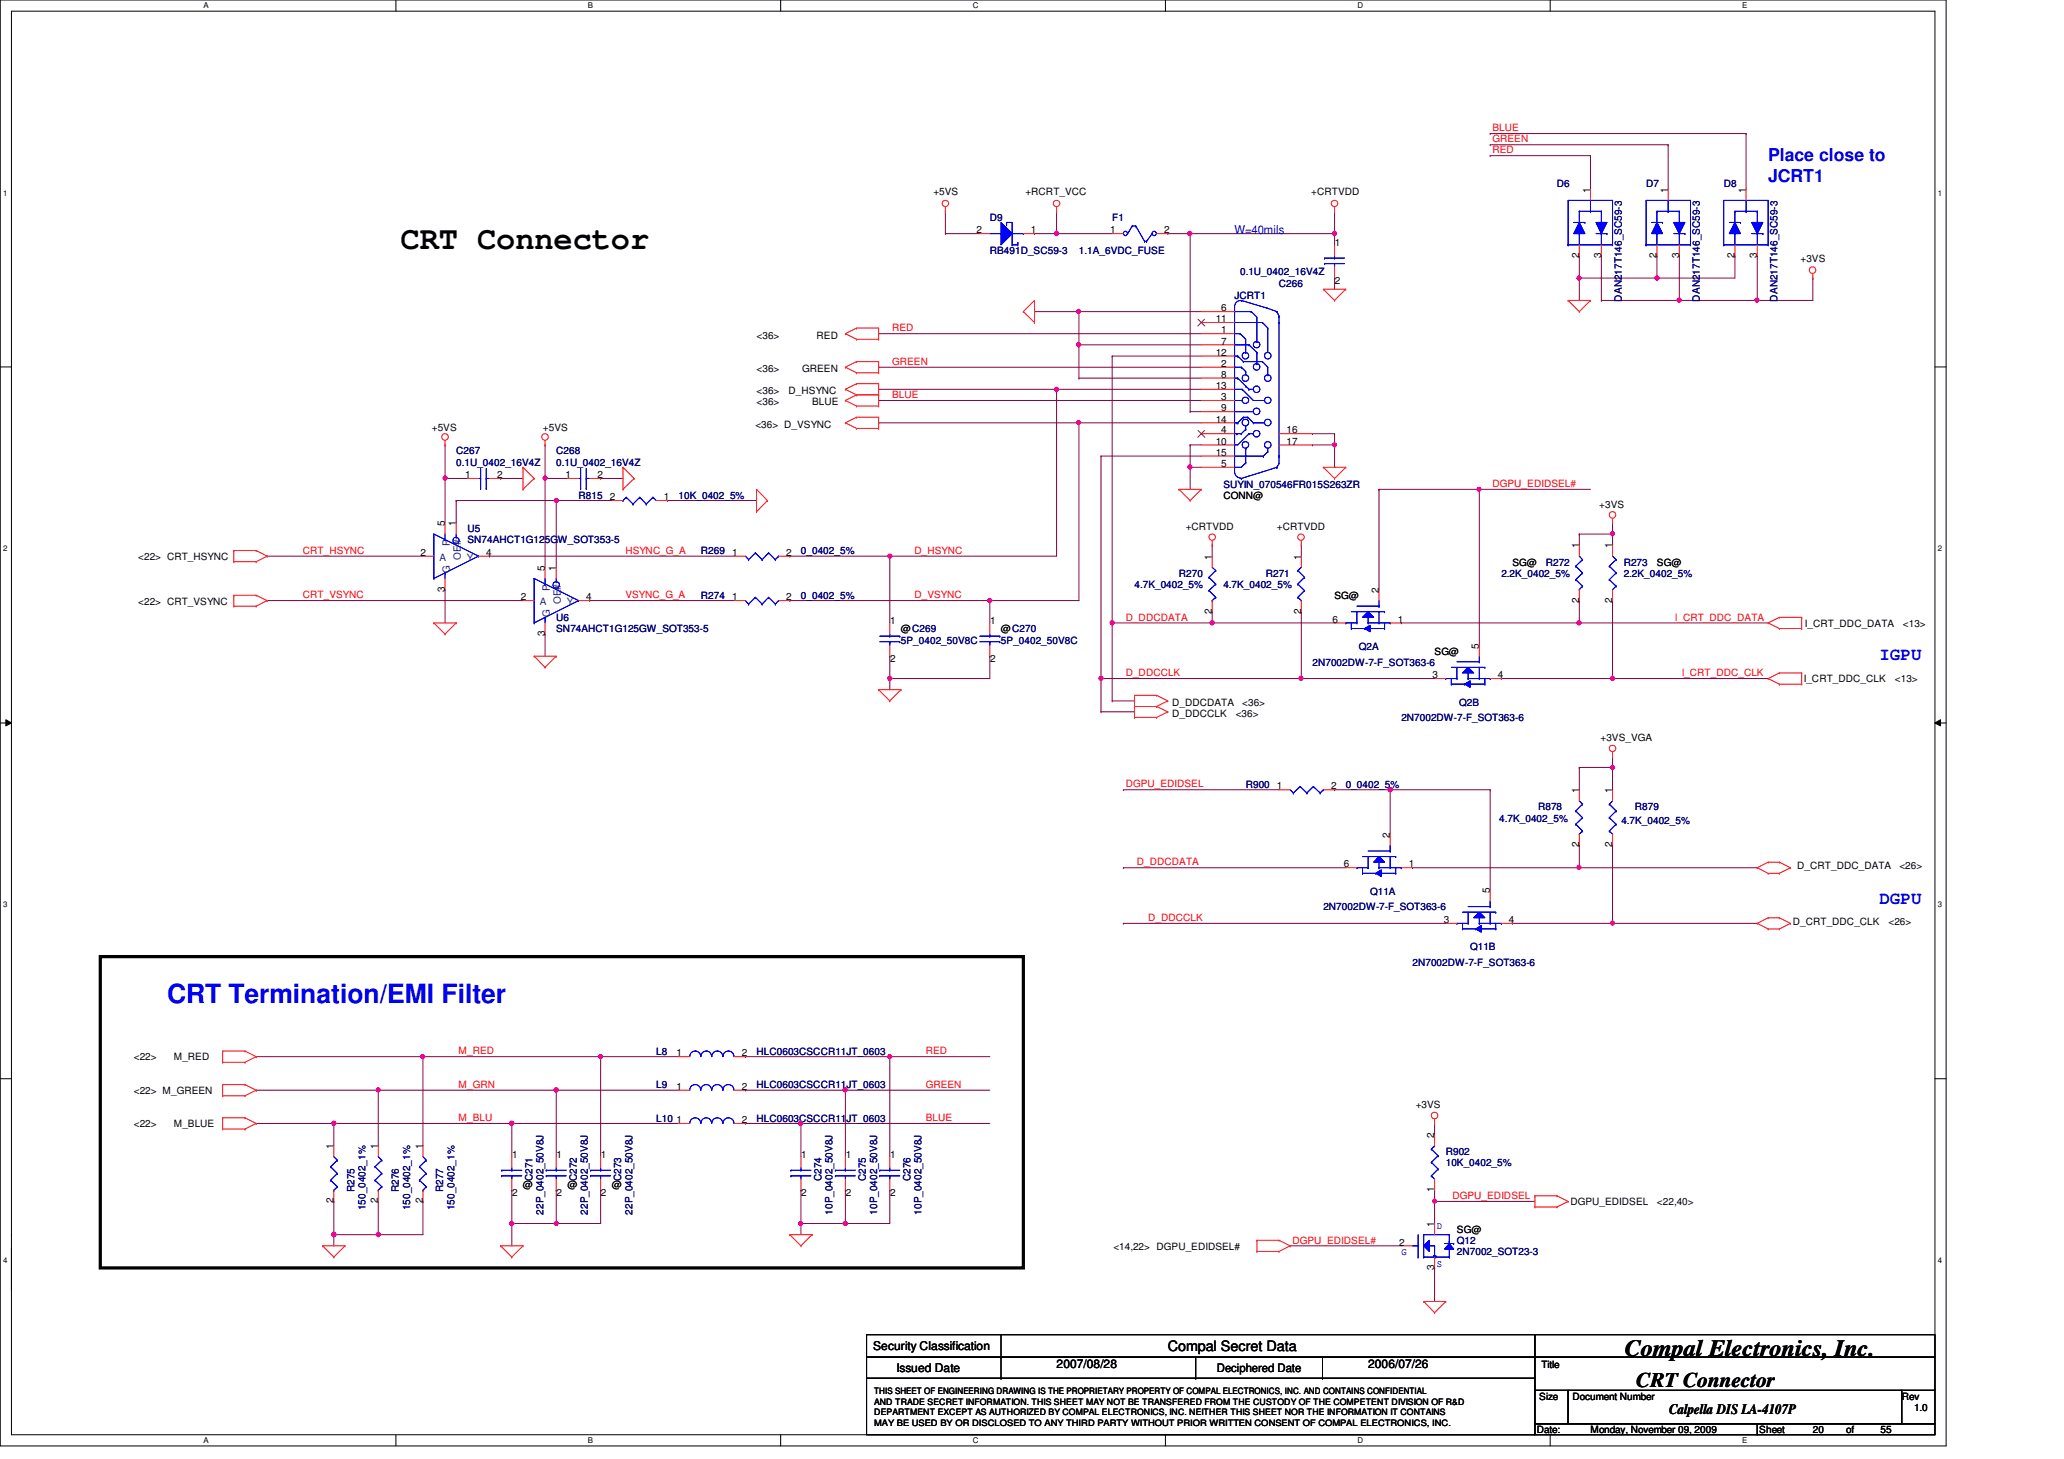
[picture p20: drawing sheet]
<svg xmlns="http://www.w3.org/2000/svg" width="297mm" height="210mm" viewBox="0 0 297 210" stroke-linecap="round" stroke-linejoin="round" font-family="sans-serif">
<defs><g id="words">
<text font-size="4.6" x="57.7" y="35.9">CRT Connector</text>
<text font-size="3.8" fill="#00f" x="24" y="144.4">CRT Termination/EMI Filter</text>
<text font-size="3.3" x="233.8" y="195.1">Compal Electronics, Inc.</text>
<text font-size="3" x="235.5" y="199.6">CRT Connector</text>
<g font-size="2.5" fill="#00f">
<text x="254.5" y="23.2">Place close to</text>
<text x="254.5" y="26.2">JCRT1</text>
<text x="270.5" y="94.9">IGPU</text>
<text x="270.5" y="130.1">DGPU</text>
</g>
<g font-size="2.1">
<text x="168.1" y="194.4">Compal Secret Data</text>
<text x="240.2" y="203.5">Calpella DIS LA-4107P</text>
</g>
<text font-size="1.7" fill="#00f" x="177.7" y="33.6">W=40mils</text>
<g font-size="1.7">
<text x="125.7" y="194.3">Security Classification</text>
<text x="129" y="197.3">Issued Date</text>
<text x="152.1" y="196.8">2007/08/28</text>
<text x="175.1" y="197.4">Deciphered Date</text>
<text x="196.9" y="196.8">2006/07/26</text>
</g>
<g font-size="1.4" fill="#f00">
<text x="214.8" y="20.5">GREEN</text>
<text x="214.8" y="22.1">RED</text>
<text x="214.8" y="18.9">BLUE</text>
<text x="128.4" y="47.7">RED</text>
<text x="128.4" y="52.5">GREEN</text>
<text x="128.4" y="57.3">BLUE</text>
<text x="214.8" y="70.1">DGPU_EDIDSEL#</text>
<text x="43.6" y="79.7">CRT_HSYNC</text>
<text x="90" y="79.7">HSYNC_G_A</text>
<text x="131.6" y="79.7">D_HSYNC</text>
<text x="43.6" y="86.1">CRT_VSYNC</text>
<text x="90" y="86.1">VSYNC_G_A</text>
<text x="131.6" y="86.1">D_VSYNC</text>
<text x="162" y="89.3">D_DDCDATA</text>
<text x="241" y="89.3">I_CRT_DDC_DATA</text>
<text x="162" y="97.3">D_DDCCLK</text>
<text x="242" y="97.3">I_CRT_DDC_CLK</text>
<text x="162" y="113.3">DGPU_EDIDSEL</text>
<text x="163.6" y="124.5">D_DDCDATA</text>
<text x="165.2" y="132.5">D_DDCCLK</text>
<text x="66" y="151.7">M_RED</text>
<text x="133.2" y="151.7">RED</text>
<text x="66" y="161.3">M_BLU</text>
<text x="66" y="156.5">M_GRN</text>
<text x="133.2" y="161.3">BLUE</text>
<text x="133.2" y="156.5">GREEN</text>
<text x="209" y="172.5">DGPU_EDIDSEL</text>
<text x="186" y="178.9">DGPU_EDIDSEL#</text>
</g>
<g font-size="1.4">
<text x="134.3" y="28.1">+5VS</text>
<text x="147.6" y="28.1">+RCRT_VCC</text>
<text x="188.7" y="28.1">+CRTVDD</text>
<text x="228.9" y="27.7" transform="rotate(-90 228.9 27.7)">1</text>
<text x="240" y="27.7" transform="rotate(-90 240 27.7)">1</text>
<text x="251.2" y="27.7" transform="rotate(-90 251.2 27.7)">1</text>
<text x="140.5" y="33.6">2</text>
<text x="148.4" y="33.6">1</text>
<text x="159.8" y="33.6">1</text>
<text x="167.6" y="33.6">2</text>
<text x="192.1" y="35.4">1</text>
<text x="192.1" y="40.9">2</text>
<text x="227.2" y="37.1" transform="rotate(-90 227.2 37.1)">2</text>
<text x="230.4" y="37.1" transform="rotate(-90 230.4 37.1)">3</text>
<text x="238.4" y="37.1" transform="rotate(-90 238.4 37.1)">2</text>
<text x="241.6" y="37.1" transform="rotate(-90 241.6 37.1)">3</text>
<text x="249.6" y="37.1" transform="rotate(-90 249.6 37.1)">2</text>
<text x="252.9" y="37.1" transform="rotate(-90 252.9 37.1)">3</text>
<text x="259.1" y="37.7">+3VS</text>
<text x="175" y="46.4">11</text>
<text x="175.8" y="44.8">6</text>
<text x="175.8" y="48">1</text>
<text x="108.9" y="48.7">&lt;36&gt;</text>
<text x="108.9" y="53.5">&lt;36&gt;</text>
<text x="115.4" y="53.5">GREEN</text>
<text x="117.5" y="48.7">RED</text>
<text x="175" y="51.2">12</text>
<text x="175.8" y="49.6">7</text>
<text x="175.8" y="52.8">2</text>
<text x="108.9" y="56.7">&lt;36&gt;</text>
<text x="108.9" y="58.3">&lt;36&gt;</text>
<text x="113.5" y="56.7">D_HSYNC</text>
<text x="116.9" y="58.3">BLUE</text>
<text x="175" y="56">13</text>
<text x="175.8" y="54.4">8</text>
<text x="175.8" y="57.6">3</text>
<text x="175.8" y="59.2">9</text>
<text x="62.1" y="62">+5VS</text>
<text x="78.1" y="62">+5VS</text>
<text x="108.7" y="61.5">&lt;36&gt; D_VSYNC</text>
<text x="175" y="60.8">14</text>
<text x="175" y="64">10</text>
<text x="175" y="65.6">15</text>
<text x="175.8" y="62.4">4</text>
<text x="185.2" y="62.4">16</text>
<text x="185.2" y="64">17</text>
<text x="67" y="68.8">1</text>
<text x="71.5" y="68.8">2</text>
<text x="81.4" y="68.8">1</text>
<text x="86" y="68.8">2</text>
<text x="87.8" y="72">2</text>
<text x="95.5" y="72">1</text>
<text x="175.8" y="67.2">5</text>
<text x="176.1" y="71.8">CONN@</text>
<text x="64" y="75.7" transform="rotate(-90 64 75.7)">5</text>
<text x="65.6" y="75.7" transform="rotate(-90 65.6 75.7)">1</text>
<text x="170.6" y="76.2">+CRTVDD</text>
<text x="183.8" y="76.2">+CRTVDD</text>
<text x="230.2" y="73.1">+3VS</text>
<text x="19.9" y="80.6">&lt;22&gt; CRT_HSYNC</text>
<text x="60.5" y="80">2</text>
<text x="70" y="80">4</text>
<text x="78.4" y="82.1" transform="rotate(-90 78.4 82.1)">5</text>
<text x="80" y="82.1" transform="rotate(-90 80 82.1)">1</text>
<text x="105.4" y="80">1</text>
<text x="113.2" y="80">2</text>
<text x="174.4" y="80.5" transform="rotate(-90 174.4 80.5)">1</text>
<text x="187.2" y="80.5" transform="rotate(-90 187.2 80.5)">1</text>
<text x="217.7" y="81.4">SG@</text>
<text x="227.2" y="78.9" transform="rotate(-90 227.2 78.9)">1</text>
<text x="232" y="78.9" transform="rotate(-90 232 78.9)">1</text>
<text x="238.5" y="81.4">SG@</text>
<text x="19.9" y="87">&lt;22&gt; CRT_VSYNC</text>
<text x="64" y="85.1" transform="rotate(-90 64 85.1)">3</text>
<text x="75" y="86.4">2</text>
<text x="84.4" y="86.4">4</text>
<text x="105.4" y="86.4">1</text>
<text x="113.2" y="86.4">2</text>
<text x="128.1" y="89.8">1</text>
<text x="142.5" y="89.8">1</text>
<text x="174.4" y="88.3" transform="rotate(-90 174.4 88.3)">2</text>
<text x="187.2" y="88.3" transform="rotate(-90 187.2 88.3)">2</text>
<text x="191.8" y="89.6">6</text>
<text x="192.1" y="86.2">SG@</text>
<text x="198.4" y="85.3" transform="rotate(-90 198.4 85.3)">2</text>
<text x="201.2" y="89.6">1</text>
<text x="227.2" y="86.7" transform="rotate(-90 227.2 86.7)">2</text>
<text x="232" y="86.7" transform="rotate(-90 232 86.7)">2</text>
<text x="78.4" y="91.5" transform="rotate(-90 78.4 91.5)">3</text>
<text x="128.1" y="95.3">2</text>
<text x="129.7" y="91">@C269</text>
<text x="142.5" y="95.3">2</text>
<text x="144.1" y="91">@C270</text>
<text x="206.5" y="94.2">SG@</text>
<text x="212.8" y="93.3" transform="rotate(-90 212.8 93.3)">5</text>
<text x="259.8" y="90.2">I_CRT_DDC_DATA</text>
<text x="273.9" y="90.2">&lt;13&gt;</text>
<text x="168.7" y="101.5">D_DDCDATA</text>
<text x="178.8" y="101.5">&lt;36&gt;</text>
<text x="206.2" y="97.6">3</text>
<text x="215.6" y="97.6">4</text>
<text x="259.6" y="98.2">I_CRT_DDC_CLK</text>
<text x="272.7" y="98.2">&lt;13&gt;</text>
<text x="168.7" y="103.1">D_DDCCLK</text>
<text x="177.8" y="103.1">&lt;36&gt;</text>
<text x="230.3" y="106.6">+3VS_VGA</text>
<text x="183.8" y="113.6">1</text>
<text x="191.6" y="113.6">2</text>
<text x="227.2" y="114.1" transform="rotate(-90 227.2 114.1)">1</text>
<text x="232" y="114.1" transform="rotate(-90 232 114.1)">1</text>
<text x="193.4" y="124.8">6</text>
<text x="200" y="120.5" transform="rotate(-90 200 120.5)">2</text>
<text x="202.8" y="124.8">1</text>
<text x="227.2" y="121.9" transform="rotate(-90 227.2 121.9)">2</text>
<text x="232" y="121.9" transform="rotate(-90 232 121.9)">2</text>
<text x="258.7" y="125.1">D_CRT_DDC_DATA</text>
<text x="273.3" y="125.1">&lt;26&gt;</text>
<text x="214.4" y="128.5" transform="rotate(-90 214.4 128.5)">5</text>
<text x="207.8" y="132.8">3</text>
<text x="217.2" y="132.8">4</text>
<text x="258" y="133.1">D_CRT_DDC_CLK</text>
<text x="271.8" y="133.1">&lt;26&gt;</text>
<text x="19.3" y="152.6">&lt;22&gt;</text>
<text x="25" y="152.6">M_RED</text>
<text x="97.4" y="152">1</text>
<text x="106.8" y="152">2</text>
<text x="19.3" y="157.4">&lt;22&gt; M_GREEN</text>
<text x="97.4" y="156.8">1</text>
<text x="97.4" y="161.6">1</text>
<text x="106.8" y="156.8">2</text>
<text x="106.8" y="161.6">2</text>
<text x="203.7" y="159.5">+3VS</text>
<text x="19.3" y="162.2">&lt;22&gt;</text>
<text x="25" y="162.2">M_BLUE</text>
<text x="48" y="165.3" transform="rotate(-90 48 165.3)">1</text>
<text x="54.4" y="165.3" transform="rotate(-90 54.4 165.3)">1</text>
<text x="60.8" y="165.3" transform="rotate(-90 60.8 165.3)">1</text>
<text x="73.7" y="166.6">1</text>
<text x="80.1" y="166.6">1</text>
<text x="86.5" y="166.6">1</text>
<text x="115.3" y="166.6">1</text>
<text x="121.7" y="166.6">1</text>
<text x="128.1" y="166.6">1</text>
<text x="206.4" y="163.7" transform="rotate(-90 206.4 163.7)">2</text>
<text x="48" y="173.1" transform="rotate(-90 48 173.1)">2</text>
<text x="54.4" y="173.1" transform="rotate(-90 54.4 173.1)">2</text>
<text x="60.8" y="173.1" transform="rotate(-90 60.8 173.1)">2</text>
<text x="73.7" y="172.1">2</text>
<text x="75.3" y="171">@</text>
<text x="80.1" y="172.1">2</text>
<text x="81.7" y="171">@</text>
<text x="86.5" y="172.1">2</text>
<text x="88" y="171">@</text>
<text x="115.3" y="172.1">2</text>
<text x="121.7" y="172.1">2</text>
<text x="128.1" y="172.1">2</text>
<text x="206.4" y="171.5" transform="rotate(-90 206.4 171.5)">1</text>
<text x="226" y="173.4">DGPU_EDIDSEL</text>
<text x="238.5" y="173.4">&lt;22,40&gt;</text>
<text x="160.2" y="179.8">&lt;14,22&gt; DGPU_EDIDSEL#</text>
<text x="201.4" y="179.2">2</text>
<text x="206.4" y="176.5" transform="rotate(-90 206.4 176.5)">1</text>
<text x="209.7" y="177.4">SG@</text>
<text x="206.4" y="182.8" transform="rotate(-90 206.4 182.8)">3</text>
<text x="221.8" y="196.8">Title</text>
<text x="221.5" y="201.4">Size</text>
<text x="226.3" y="201.4">Document Number</text>
<text x="273.7" y="201.4">Rev</text>
<text x="275.5" y="203">1.0</text>
<text x="221.2" y="206.2">Date:</text>
<text x="228.9" y="206.2">Monday, November 09, 2009</text>
<text x="253.2" y="206.2">Sheet</text>
<text x="260.9" y="206.2">20</text>
<text x="265.7" y="206.2">of</text>
<text x="270.6" y="206.2">55</text>
</g>
<g font-size="1.4" fill="#000080">
<text x="224.1" y="27">D6</text>
<text x="236.9" y="27">D7</text>
<text x="248.1" y="27">D8</text>
<text x="142.4" y="31.7">D9</text>
<text x="160.1" y="31.7">F1</text>
<text x="142.4" y="36.6">RB491D_SC59-3</text>
<text x="155.3" y="36.6">1.1A_6VDC_FUSE</text>
<text x="178.5" y="39.6">0.1U_0402_16V4Z</text>
<text x="184.1" y="41.4">C266</text>
<text x="177.7" y="43">JCRT1</text>
<text x="233.4" y="43.4" transform="rotate(-90 233.4 43.4)">DAN217T146_SC59-3</text>
<text x="244.6" y="43.4" transform="rotate(-90 244.6 43.4)">DAN217T146_SC59-3</text>
<text x="255.8" y="43.4" transform="rotate(-90 255.8 43.4)">DAN217T146_SC59-3</text>
<text x="65.7" y="65.4">C267</text>
<text x="80" y="65.4">C268</text>
<text x="65.7" y="67">0.1U_0402_16V4Z</text>
<text x="80" y="67">0.1U_0402_16V4Z</text>
<text x="83.3" y="71.8">R815</text>
<text x="97.7" y="71.8">10K_0402_5%</text>
<text x="176.1" y="70.2">SUYIN_070546FR015S263ZR</text>
<text x="67.3" y="76.6">U5</text>
<text x="67.3" y="78.2">SN74AHCT1G125GW_SOT353-5</text>
<text x="100.9" y="79.8">R269</text>
<text x="115.3" y="79.8">0_0402_5%</text>
<text x="169.7" y="83">R270</text>
<text x="182.2" y="83">R271</text>
<text x="216.1" y="83">2.2K_0402_5%</text>
<text x="222.5" y="81.4">R272</text>
<text x="233.7" y="81.4">R273</text>
<text x="233.7" y="83">2.2K_0402_5%</text>
<text x="80" y="89.4">U6</text>
<text x="100.9" y="86.2">R274</text>
<text x="115.3" y="86.2">0_0402_5%</text>
<text x="163.3" y="84.6">4.7K_0402_5%</text>
<text x="176.1" y="84.6">4.7K_0402_5%</text>
<text x="80" y="91">SN74AHCT1G125GW_SOT353-5</text>
<text x="129.7" y="92.6">5P_0402_50V8C</text>
<text x="144.1" y="92.6">5P_0402_50V8C</text>
<text x="188.9" y="95.8">2N7002DW-7-F_SOT363-6</text>
<text x="195.6" y="93.5">Q2A</text>
<text x="210" y="101.5">Q2B</text>
<text x="201.7" y="103.8">2N7002DW-7-F_SOT363-6</text>
<text x="179.3" y="113.4">R900</text>
<text x="193.7" y="113.4">0_0402_5%</text>
<text x="215.8" y="118.2">4.7K_0402_5%</text>
<text x="221.4" y="116.6">R878</text>
<text x="233.3" y="118.5">4.7K_0402_5%</text>
<text x="235.3" y="116.6">R879</text>
<text x="190.5" y="131">2N7002DW-7-F_SOT363-6</text>
<text x="197.2" y="128.7">Q11A</text>
<text x="211.6" y="136.7">Q11B</text>
<text x="203.3" y="139">2N7002DW-7-F_SOT363-6</text>
<text x="94.4" y="151.8">L8</text>
<text x="108.9" y="151.8">HLC0603CSCCR11JT_0603</text>
<text x="94.4" y="156.6">L9</text>
<text x="94.4" y="161.4">L10</text>
<text x="108.9" y="156.6">HLC0603CSCCR11JT_0603</text>
<text x="108.9" y="161.4">HLC0603CSCCR11JT_0603</text>
<text x="208.1" y="166.2">R902</text>
<text x="208.1" y="167.8">10K_0402_5%</text>
<text x="51" y="171.5" transform="rotate(-90 51 171.5)">R275</text>
<text x="57.4" y="171.5" transform="rotate(-90 57.4 171.5)">R276</text>
<text x="63.8" y="171.5" transform="rotate(-90 63.8 171.5)">R277</text>
<text x="76.6" y="170" transform="rotate(-90 76.6 170)">C271</text>
<text x="83" y="170" transform="rotate(-90 83 170)">C272</text>
<text x="89.4" y="170" transform="rotate(-90 89.4 170)">C273</text>
<text x="118.2" y="170" transform="rotate(-90 118.2 170)">C274</text>
<text x="124.6" y="170" transform="rotate(-90 124.6 170)">C275</text>
<text x="131" y="170" transform="rotate(-90 131 170)">C276</text>
<text x="52.6" y="174.1" transform="rotate(-90 52.6 174.1)">150_0402_1%</text>
<text x="59" y="174.1" transform="rotate(-90 59 174.1)">150_0402_1%</text>
<text x="65.4" y="174.1" transform="rotate(-90 65.4 174.1)">150_0402_1%</text>
<text x="78.2" y="174.8" transform="rotate(-90 78.2 174.8)">22P_0402_50V8J</text>
<text x="84.6" y="174.8" transform="rotate(-90 84.6 174.8)">22P_0402_50V8J</text>
<text x="91" y="174.8" transform="rotate(-90 91 174.8)">22P_0402_50V8J</text>
<text x="119.8" y="174.8" transform="rotate(-90 119.8 174.8)">10P_0402_50V8J</text>
<text x="126.2" y="174.8" transform="rotate(-90 126.2 174.8)">10P_0402_50V8J</text>
<text x="132.6" y="174.8" transform="rotate(-90 132.6 174.8)">10P_0402_50V8J</text>
<text x="209.7" y="179">Q12</text>
<text x="209.7" y="180.6">2N7002_SOT23-3</text>
</g>
<g font-size="1.4" fill="#004080">
<text x="63.2" y="80.7">A</text>
<text x="64.7" y="82.4" transform="rotate(-90 64.7 82.4)">G</text>
<text x="64.7" y="78.6" transform="rotate(-90 64.7 78.6)">P</text>
<text x="66.3" y="80.5" transform="rotate(-90 66.3 80.5)">OE#</text>
<text x="67.2" y="80.7">Y</text>
<text x="77.7" y="87.1">A</text>
<text x="79.1" y="88.8" transform="rotate(-90 79.1 88.8)">G</text>
<text x="79.1" y="85" transform="rotate(-90 79.1 85)">P</text>
<text x="80.7" y="86.9" transform="rotate(-90 80.7 86.9)">OE#</text>
<text x="81.6" y="87.1">Y</text>
</g>
<g font-size="1.4" fill="#00f">
<text x="206.8" y="176.7">D</text>
<text x="201.7" y="180.6">G</text>
<text x="206.8" y="182.3">S</text>
</g>
<g font-size="1.3">
<text x="125.8" y="203.6">DEPARTMENT EXCEPT AS AUTHORIZED BY COMPAL ELECTRONICS, INC. NEITHER THIS SHEET NOR THE INFORMATION IT CONTAINS</text>
<text x="125.8" y="200.6">THIS SHEET OF ENGINEERING DRAWING IS THE PROPRIETARY PROPERTY OF COMPAL ELECTRONICS, INC. AND CONTAINS CONFIDENTIAL</text>
<text x="125.8" y="202.1">AND TRADE SECRET INFORMATION. THIS SHEET MAY NOT BE TRANSFERED FROM THE CUSTODY OF THE COMPETENT DIVISION OF R&amp;D</text>
<text x="125.8" y="205.1">MAY BE USED BY OR DISCLOSED TO ANY THIRD PARTY WITHOUT PRIOR WRITTEN CONSENT OF COMPAL ELECTRONICS, INC.</text>
</g>
<g font-size="1.1">
<text x="29.3" y="1.1">A</text>
<text x="84.6" y="1.1">B</text>
<text x="140" y="1.1">C</text>
<text x="195.4" y="1.1">D</text>
<text x="250.7" y="1.1">E</text>
<text x=".5" y="28.2">1</text>
<text x="278.9" y="28.2">1</text>
<text x=".5" y="79.3">2</text>
<text x="278.9" y="79.3">2</text>
<text x=".5" y="130.6">3</text>
<text x="278.9" y="130.6">3</text>
<text x=".5" y="181.7">4</text>
<text x="278.9" y="181.7">4</text>
<text x="29.3" y="207.6">A</text>
<text x="84.6" y="207.6">B</text>
<text x="140" y="207.6">C</text>
<text x="195.4" y="207.6">D</text>
<text x="250.7" y="207.6">E</text>
</g>
</g></defs>
<path d="M0 0h280.1v208h-280.1zM1.6 1.6h276.9v204.8h-276.9z" fill="none" stroke="#000" stroke-width=".14"/>
<g fill="#fff">
<path d="M29.3 .2h.7v1.2h-.7z"/>
<path d="M29.3 206.6h.7v1.2h-.7z"/>
</g>
<path d="M57 0v1.6M57 206.4v1.6" fill="none" stroke="#000" stroke-width=".14"/>
<g fill="#fff">
<path d="M84.6 .2h.7v1.2h-.7z"/>
<path d="M84.6 206.6h.7v1.2h-.7z"/>
</g>
<path d="M112.3 0v1.6M112.3 206.4v1.6" fill="none" stroke="#000" stroke-width=".14"/>
<g fill="#fff">
<path d="M140 .2h.8v1.2h-.8z"/>
<path d="M140 206.6h.8v1.2h-.8z"/>
</g>
<path d="M167.7 0v1.6M167.7 206.4v1.6" fill="none" stroke="#000" stroke-width=".14"/>
<g fill="#fff">
<path d="M195.4 .2h.7v1.2h-.7z"/>
<path d="M195.4 206.6h.7v1.2h-.7z"/>
</g>
<path d="M223.1 0v1.6M223.1 206.4v1.6" fill="none" stroke="#000" stroke-width=".14"/>
<g fill="#fff">
<path d="M250.7 .2h.8v1.2h-.8z"/>
<path d="M250.7 206.6h.8v1.2h-.8z"/>
<path d="M.5 27.2h.6v1.2h-.6z"/>
<path d="M278.9 27.2h.6v1.2h-.6z"/>
<path d="M.5 78.4h.6v1.1h-.6z"/>
<path d="M278.9 78.4h.6v1.1h-.6z"/>
</g>
<path d="M0 52.8h1.6M278.5 52.8h1.6" fill="none" stroke="#000" stroke-width=".14"/>
<g fill="#fff">
<path d="M.5 129.6h.6v1.2h-.6z"/>
<path d="M278.9 129.6h.6v1.2h-.6z"/>
</g>
<path d="M0 104h1.6M.8 103.5l.8 .5-.8 .4zM278.5 104l.8-.5v.9zM278.5 104h1.6" fill="none" stroke="#000" stroke-width=".14"/>
<path d="M.8 103.5l.8 .5-.8 .4zM278.5 104l.8-.5v.9z" fill="#000"/>
<g fill="#fff">
<path d="M.5 180.8h.6v1.1h-.6z"/>
<path d="M278.9 180.8h.6v1.1h-.6z"/>
</g>
<path d="M0 155.2h1.6M278.5 155.2h1.6" fill="none" stroke="#000" stroke-width=".14"/>
<g fill="none" stroke="#800040" stroke-width=".14">
<path d="M251.3 19.2h.1M251.3 19.2v8M136.1 33.6h.1M136.1 33.6h4.8M168.1 33.6h.1M168.1 33.6h3.2M171.3 33.6h.1M171.3 33.6v25.6M214.5 20.8h.1M214.5 20.8h25.6M228.9 22.4h.1M228.9 22.4v4.8"/>
<path d="M230.5 36.8h.1M230.5 36.8v6.4M241.7 36.8h.1M241.7 36.8v6.4M252.9 36.8h.1M252.9 36.8v6.4M171.3 59.2h.1M171.3 59.2h1.6M252.9 43.2h.1M252.9 43.2h8"/>
</g>
<circle cx="252.9" cy="43.2" r=".3" fill="#f0f"/>
<circle cx="252.9" cy="43.2" r=".3" fill="none" stroke="#f0f" stroke-width=".14"/>
<path d="M152.1 30.4h.1M152.1 33.6h.1M152.1 30.4v3.2M152.1 33.6h8M192.1 30.4h.1M192.1 30.4v3.2M260.9 40h.1M260.9 40v3.2" fill="none" stroke="#800040" stroke-width=".14"/>
<circle cx="152" cy="33.6" r=".31" fill="#f0f"/>
<circle cx="152" cy="33.6" r=".31" fill="none" stroke="#f0f" stroke-width=".14"/>
<path d="M171.3 33.6h.1M171.3 33.6h20.8" fill="none" stroke="#800040" stroke-width=".14"/>
<circle cx="192.1" cy="33.6" r=".31" fill="#f0f"/>
<circle cx="192.1" cy="33.6" r=".31" fill="none" stroke="#f0f" stroke-width=".14"/>
<circle cx="171.2" cy="33.6" r=".31" fill="#f0f"/>
<circle cx="171.2" cy="33.6" r=".31" fill="none" stroke="#f0f" stroke-width=".14"/>
<path d="M241.7 43.2h.1M241.7 43.2h11.2" fill="none" stroke="#800040" stroke-width=".14"/>
<circle cx="241.7" cy="43.2" r=".31" fill="#f0f"/>
<circle cx="241.7" cy="43.2" r=".31" fill="none" stroke="#f0f" stroke-width=".14"/>
<g fill="none" stroke="#800040" stroke-width=".14">
<path d="M230.5 43.2h.1M230.5 43.2h11.2M64 68.8h.1M64 68.8v6.4M72 68.8h.1M72 68.8h3.3M78.4 68.8h.1M78.4 68.8v12.8M86.4 68.8h.1M86.4 68.8h3.3M70.4 80h.1M70.4 80h35.3"/>
<path d="M84.9 86.4h.1M84.9 86.4h20.8M128.1 80h.1M128.1 80v9.6"/>
</g>
<circle cx="128.1" cy="80" r=".3" fill="#f0f"/>
<circle cx="128.1" cy="80" r=".3" fill="none" stroke="#f0f" stroke-width=".14"/>
<g fill="none" stroke="#800040" stroke-width=".14">
<path d="M136.1 30.4h.1M136.1 30.4v3.2M227.3 36.8h.1M227.3 36.8v3.2M64 68.8h.1M64 64h.1M64 64v4.8M64 68.8h3.3M78.4 68.8h.1M78.4 68.8h3.3M64 84.8h.1M64 84.8v4.8"/>
<path d="M113.7 86.4h.1M113.7 86.4h41.6M128.1 80h.1M128.1 80h24M142.4 86.4h.1"/>
</g>
<circle cx="64" cy="68.8" r=".3" fill="#f0f"/>
<circle cx="64" cy="68.8" r=".3" fill="none" stroke="#f0f" stroke-width=".14"/>
<path d="M65.7 72h.1M65.7 72v3.2M78.4 91.2h.1M78.4 91.2v3.2M128.1 97.6h.1M128.1 97.6h14.3" fill="none" stroke="#800040" stroke-width=".14"/>
<circle cx="128" cy="97.6" r=".31" fill="#f0f"/>
<circle cx="128" cy="97.6" r=".31" fill="none" stroke="#f0f" stroke-width=".14"/>
<path d="M78.4 64h.1M78.4 64v4.8" fill="none" stroke="#800040" stroke-width=".14"/>
<circle cx="78.4" cy="68.8" r=".3" fill="#f0f"/>
<circle cx="78.4" cy="68.8" r=".3" fill="none" stroke="#f0f" stroke-width=".14"/>
<g fill="none" stroke="#800040" stroke-width=".14">
<path d="M148.9 33.6h.1M148.9 33.6h3.2M192.1 33.6h.1M192.1 33.6v1.6M192.1 40h.1M192.1 40v1.6M38.4 86.4h.1M38.4 80h.1M38.4 86.4h36.9M38.4 80h22.5M128.1 94.4h.1M128.1 94.4v3.2"/>
<path d="M121.7 156.8h.1M121.7 156.8v9.6"/>
</g>
<circle cx="121.6" cy="156.8" r=".31" fill="#f0f"/>
<circle cx="121.6" cy="156.8" r=".31" fill="none" stroke="#f0f" stroke-width=".14"/>
<path d="M115.3 161.6h.1M115.3 161.6h27.1" fill="none" stroke="#800040" stroke-width=".14"/>
<circle cx="115.2" cy="161.6" r=".31" fill="#f0f"/>
<circle cx="115.2" cy="161.6" r=".31" fill="none" stroke="#f0f" stroke-width=".14"/>
<path d="M48 161.6h.1M48 161.6h25.7" fill="none" stroke="#800040" stroke-width=".14"/>
<circle cx="48" cy="161.6" r=".31" fill="#f0f"/>
<circle cx="48" cy="161.6" r=".31" fill="none" stroke="#f0f" stroke-width=".14"/>
<path d="M73.7 161.6h.1M73.7 161.6h24" fill="none" stroke="#800040" stroke-width=".14"/>
<circle cx="73.6" cy="161.6" r=".32" fill="#f0f"/>
<circle cx="73.6" cy="161.6" r=".32" fill="none" stroke="#f0f" stroke-width=".14"/>
<path d="M80 156.8h.1M80 156.8v9.6" fill="none" stroke="#800040" stroke-width=".14"/>
<circle cx="80" cy="156.8" r=".3" fill="#f0f"/>
<circle cx="80" cy="156.8" r=".3" fill="none" stroke="#f0f" stroke-width=".14"/>
<path d="M60.9 152h.1M60.9 152h25.5" fill="none" stroke="#800040" stroke-width=".14"/>
<circle cx="60.8" cy="152" r=".3" fill="#f0f"/>
<circle cx="60.8" cy="152" r=".3" fill="none" stroke="#f0f" stroke-width=".14"/>
<path d="M80 156.8h.1M80 156.8h17.7" fill="none" stroke="#800040" stroke-width=".14"/>
<circle cx="80" cy="156.8" r=".3" fill="#f0f"/>
<circle cx="80" cy="156.8" r=".3" fill="none" stroke="#f0f" stroke-width=".14"/>
<path d="M86.4 152h.1M86.4 152v14.4M121.7 156.8h.1M121.7 156.8h20.7M73.7 161.6h.1M73.7 161.6v4.8" fill="none" stroke="#800040" stroke-width=".14"/>
<circle cx="86.4" cy="152" r=".3" fill="#f0f"/>
<circle cx="86.4" cy="152" r=".3" fill="none" stroke="#f0f" stroke-width=".14"/>
<path d="M155.3 60.8h.1M155.3 60.8h17.6M54.4 156.8h.1M54.4 156.8h25.6M86.4 152h.1M86.4 152h11.3M128.1 152h.1M128.1 152h14.3" fill="none" stroke="#800040" stroke-width=".14"/>
<circle cx="54.4" cy="156.8" r=".3" fill="#f0f"/>
<circle cx="54.4" cy="156.8" r=".3" fill="none" stroke="#f0f" stroke-width=".14"/>
<path d="M121.7 171.2h.1M121.7 171.2v4.8" fill="none" stroke="#800040" stroke-width=".14"/>
<circle cx="121.6" cy="176" r=".31" fill="#f0f"/>
<circle cx="121.6" cy="176" r=".31" fill="none" stroke="#f0f" stroke-width=".14"/>
<g fill="none" stroke="#800040" stroke-width=".14">
<path d="M240.1 20.8h.1M240.1 20.8v6.4M249.7 36.8h.1M249.7 36.8v3.2M152.1 56h.1M152.1 56v24M152.1 56h20.8M113.7 80h.1M113.7 80h14.4M107.3 152h.1M107.3 156.8h.1M107.3 152h20.8"/>
<path d="M107.3 156.8h14.4M128.1 152h.1M128.1 152v14.4M73.7 171.2h.1M73.7 171.2v4.8M80 171.2h.1M80 171.2v4.8M107.3 161.6h.1M107.3 161.6h8M115.3 161.6h.1M115.3 161.6v4.8"/>
</g>
<circle cx="128.1" cy="152" r=".3" fill="#f0f"/>
<circle cx="128.1" cy="152" r=".3" fill="none" stroke="#f0f" stroke-width=".14"/>
<g fill="none" stroke="#800040" stroke-width=".14">
<path d="M214.5 19.2h.1M214.5 19.2h36.8M214.5 22.4h.1M214.5 22.4h14.4M188.9 62.4h.1M188.9 62.4h3.2M142.4 94.4h.1M142.4 94.4v3.2M48 161.6h.1M48 172.8h.1M48 161.6v3.2M48 172.8v4.8"/>
<path d="M115.3 176h.1M115.3 176v1.6"/>
</g>
<circle cx="115.2" cy="176" r=".3" fill="#f0f"/>
<circle cx="115.2" cy="176" r=".3" fill="none" stroke="#f0f" stroke-width=".14"/>
<g fill="none" stroke="#800040" stroke-width=".14">
<path d="M238.5 36.8h.1M238.5 36.8v3.2M155.3 44.8h.1M155.3 54.4h.1M155.3 49.6h.1M155.3 44.8v4.8M155.3 54.4h17.6M155.3 49.6h17.6M155.3 44.8h17.6M227.3 40h.1M227.3 40v3.2M80 72h.1"/>
<path d="M80 72v9.6M171.3 64h.1M171.3 64h1.6M192.1 62.4h.1M192.1 62.4v1.6M86.4 171.2h.1M86.4 171.2v4.8M121.7 176h.1M121.7 176h6.4"/>
</g>
<circle cx="155.2" cy="44.8" r=".3" fill="#f0f"/>
<circle cx="155.2" cy="44.8" r=".3" fill="none" stroke="#f0f" stroke-width=".14"/>
<path d="M80 72h.1M80 72h8M188.9 64h.1M188.9 64h3.2M115.3 176h.1M115.3 176h6.4" fill="none" stroke="#800040" stroke-width=".14"/>
<circle cx="80" cy="72" r=".3" fill="#f0f"/>
<circle cx="80" cy="72" r=".3" fill="none" stroke="#f0f" stroke-width=".14"/>
<path d="M238.5 40h.1M238.5 40h11.2M171.3 67.2h.1M171.3 67.2v3.2M73.7 176h.1M73.7 176v3.2" fill="none" stroke="#800040" stroke-width=".14"/>
<circle cx="171.2" cy="67.2" r=".3" fill="#f0f"/>
<circle cx="171.2" cy="67.2" r=".3" fill="none" stroke="#f0f" stroke-width=".14"/>
<path d="M192.1 64h.1M192.1 64v3.2" fill="none" stroke="#800040" stroke-width=".14"/>
<circle cx="192.1" cy="64" r=".3" fill="#f0f"/>
<circle cx="192.1" cy="64" r=".3" fill="none" stroke="#f0f" stroke-width=".14"/>
<path d="M227.3 40h.1M227.3 40h11.2" fill="none" stroke="#800040" stroke-width=".14"/>
<circle cx="238.5" cy="40" r=".3" fill="#f0f"/>
<circle cx="238.5" cy="40" r=".3" fill="none" stroke="#f0f" stroke-width=".14"/>
<circle cx="227.2" cy="40" r=".3" fill="#f0f"/>
<circle cx="227.2" cy="40" r=".3" fill="none" stroke="#f0f" stroke-width=".14"/>
<path d="M148.9 44.8h.1M148.9 44.8h6.4M128.1 97.6h.1M128.1 97.6v1.6M80 176h.1M80 176h6.4" fill="none" stroke="#800040" stroke-width=".14"/>
<circle cx="80" cy="176" r=".3" fill="#f0f"/>
<circle cx="80" cy="176" r=".3" fill="none" stroke="#f0f" stroke-width=".14"/>
<path d="M155.3 49.6h.1M155.3 49.6v4.8M115.3 171.2h.1M115.3 171.2v4.8M128.1 171.2h.1M128.1 171.2v4.8" fill="none" stroke="#800040" stroke-width=".14"/>
<circle cx="155.2" cy="49.6" r=".31" fill="#f0f"/>
<circle cx="155.2" cy="49.6" r=".31" fill="none" stroke="#f0f" stroke-width=".14"/>
<g fill="none" stroke="#800040" stroke-width=".14">
<path d="M36.9 156.8h.1M36.9 152h.1M36.9 156.8h17.5M36.9 152h24M54.4 156.8h.1M54.4 156.8v8M60.9 152h.1M60.9 152v12.8M36.9 161.6h.1M36.9 161.6h11.1M54.4 177.6h.1M60.9 172.8h.1"/>
<path d="M60.9 172.8v4.8h-6.5"/>
</g>
<circle cx="54.4" cy="177.6" r=".31" fill="#f0f"/>
<circle cx="54.4" cy="177.6" r=".31" fill="none" stroke="#f0f" stroke-width=".14"/>
<path d="M48 177.6h.1M48 177.6v1.6M54.4 172.8h.1M54.4 172.8v4.8" fill="none" stroke="#800040" stroke-width=".14"/>
<circle cx="48" cy="177.6" r=".31" fill="#f0f"/>
<circle cx="48" cy="177.6" r=".31" fill="none" stroke="#f0f" stroke-width=".14"/>
<path d="M73.7 176h.1M73.7 176h6.3" fill="none" stroke="#800040" stroke-width=".14"/>
<circle cx="73.6" cy="176" r=".31" fill="#f0f"/>
<circle cx="73.6" cy="176" r=".31" fill="none" stroke="#f0f" stroke-width=".14"/>
<path d="M48 177.6h.1M48 177.6h6.4" fill="none" stroke="#800040" stroke-width=".14"/>
<circle cx="48" cy="177.6" r=".31" fill="#f0f"/>
<circle cx="48" cy="177.6" r=".31" fill="none" stroke="#f0f" stroke-width=".14"/>
<path d="M126.4 48h.1M126.4 52.8h.1M126.4 57.6h.1M126.4 48h46.5M126.4 52.8h46.5M126.4 57.6h46.5M171.3 67.2h.1M171.3 64h.1M171.3 67.2h1.6M171.3 64v3.2M142.4 86.4h.1M142.4 86.4v3.2" fill="none" stroke="#800040" stroke-width=".14"/>
<circle cx="142.4" cy="86.4" r=".3" fill="#f0f"/>
<circle cx="142.4" cy="86.4" r=".3" fill="none" stroke="#f0f" stroke-width=".14"/>
<path d="M65.7 72h.1M65.7 72h14.3M96.1 72h.1M96.1 72h12.8M155.3 60.8h.1M155.3 60.8v25.6M206.5 161.6h.1M206.5 172.8h.1M206.5 161.6v1.6M206.5 172.8v3.2M206.5 172.8h14.4" fill="none" stroke="#800040" stroke-width=".14"/>
<circle cx="206.5" cy="172.8" r=".3" fill="#f0f"/>
<circle cx="206.5" cy="172.8" r=".3" fill="none" stroke="#f0f" stroke-width=".14"/>
<path d="M126.4 60.8h.1M126.4 60.8h28.9M185.7 179.2h.1M185.7 179.2h16M206.5 171.2h.1M206.5 171.2v1.6M206.5 182.4h.1M206.5 182.4v4.8" fill="none" stroke="#800040" stroke-width=".14"/>
<circle cx="155.2" cy="60.8" r=".3" fill="#f0f"/>
<circle cx="155.2" cy="60.8" r=".3" fill="none" stroke="#f0f" stroke-width=".14"/>
<path d="M126.4 56h25.7M152.1 56h.1" fill="none" stroke="#800040" stroke-width=".14"/>
<circle cx="152.1" cy="56" r=".3" fill="#f0f"/>
<circle cx="152.1" cy="56" r=".3" fill="none" stroke="#f0f" stroke-width=".14"/>
<path d="M160.1 51.2v38.4M160.1 89.6h.1M160.1 100.8h3.2M163.3 100.8h.1" fill="none" stroke="#800040" stroke-width=".14"/>
<circle cx="160" cy="89.6" r=".31" fill="#f0f"/>
<circle cx="160" cy="89.6" r=".31" fill="none" stroke="#f0f" stroke-width=".14"/>
<path d="M160.1 51.2h.1M160.1 51.2h12.8M158.4 65.6h.1M158.4 65.6h14.5M158.4 65.6v32M158.4 97.6h.1M158.4 102.4h4.9M163.3 102.4h.1" fill="none" stroke="#800040" stroke-width=".14"/>
<circle cx="158.4" cy="97.6" r=".31" fill="#f0f"/>
<circle cx="158.4" cy="97.6" r=".31" fill="none" stroke="#f0f" stroke-width=".14"/>
<path d="M201.7 89.6h.1M227.3 86.4h.1M227.3 86.4v3.2h-25.6M232.1 86.4h.1M232.1 86.4v11.2" fill="none" stroke="#800040" stroke-width=".14"/>
<circle cx="232.1" cy="97.6" r=".31" fill="#f0f"/>
<circle cx="232.1" cy="97.6" r=".31" fill="none" stroke="#f0f" stroke-width=".14"/>
<path d="M212.9 70.4h.1M212.9 70.4v22.4M216.1 97.6h.1M216.1 97.6h38.4M227.3 89.6h.1M227.3 89.6h27.2M232.1 97.6h.1" fill="none" stroke="#800040" stroke-width=".14"/>
<circle cx="227.2" cy="89.6" r=".31" fill="#f0f"/>
<circle cx="227.2" cy="89.6" r=".31" fill="none" stroke="#f0f" stroke-width=".14"/>
<path d="M174.5 89.6h.1M174.5 89.6h17.6M187.3 97.6h.1M187.3 97.6h19.2" fill="none" stroke="#800040" stroke-width=".14"/>
<circle cx="174.4" cy="89.6" r=".31" fill="#f0f"/>
<circle cx="174.4" cy="89.6" r=".31" fill="none" stroke="#f0f" stroke-width=".14"/>
<path d="M187.3 88h.1M187.3 88v9.6" fill="none" stroke="#800040" stroke-width=".14"/>
<circle cx="187.2" cy="97.6" r=".31" fill="#f0f"/>
<circle cx="187.2" cy="97.6" r=".31" fill="none" stroke="#f0f" stroke-width=".14"/>
<path d="M174.5 88h.1M174.5 88v1.6M200.1 113.6h.1M200.1 113.6h14.4" fill="none" stroke="#800040" stroke-width=".14"/>
<circle cx="200.1" cy="113.6" r=".31" fill="#f0f"/>
<circle cx="200.1" cy="113.6" r=".31" fill="none" stroke="#f0f" stroke-width=".14"/>
<path d="M200.1 113.6h.1M200.1 113.6v6.4M227.3 110.4h.1M227.3 110.4h4.8" fill="none" stroke="#800040" stroke-width=".14"/>
<circle cx="232.1" cy="110.4" r=".3" fill="#f0f"/>
<circle cx="232.1" cy="110.4" r=".3" fill="none" stroke="#f0f" stroke-width=".14"/>
<path d="M232.1 75.2h.1M232.1 75.2v1.6M158.4 97.6h.1M158.4 97.6h28.9M232.1 108.8h.1M232.1 108.8v1.6" fill="none" stroke="#800040" stroke-width=".14"/>
<circle cx="232.1" cy="76.8" r=".3" fill="#f0f"/>
<circle cx="232.1" cy="76.8" r=".3" fill="none" stroke="#f0f" stroke-width=".14"/>
<path d="M161.7 132.8h.1M161.7 124.8h.1M161.7 132.8h46.4M161.7 124.8h32M227.3 124.8h.1M227.3 124.8h25.6" fill="none" stroke="#800040" stroke-width=".14"/>
<circle cx="227.2" cy="124.8" r=".3" fill="#f0f"/>
<circle cx="227.2" cy="124.8" r=".3" fill="none" stroke="#f0f" stroke-width=".14"/>
<path d="M232.1 132.8h.1M232.1 132.8h20.8" fill="none" stroke="#800040" stroke-width=".14"/>
<circle cx="232.1" cy="132.8" r=".3" fill="#f0f"/>
<circle cx="232.1" cy="132.8" r=".3" fill="none" stroke="#f0f" stroke-width=".14"/>
<g fill="none" stroke="#800040" stroke-width=".14">
<path d="M174.5 78.4h.1M174.5 78.4v1.6M187.3 78.4h.1M187.3 78.4v1.6M198.5 70.4h.1M198.5 70.4v14.4M198.5 70.4h30.4M212.9 70.4h.1M227.3 76.8h.1M227.3 76.8v1.6M232.1 76.8h.1M232.1 76.8v1.6"/>
<path d="M160.1 89.6h.1M160.1 89.6h14.4M161.7 113.6h.1M161.7 113.6h22.4M214.5 113.6h.1M214.5 113.6v14.4M227.3 110.4h.1M227.3 110.4v3.2M232.1 110.4h.1M232.1 110.4v3.2M203.3 124.8h.1M217.7 132.8h.1"/>
<path d="M227.3 121.6h.1M227.3 121.6v3.2h-24M232.1 121.6h.1M232.1 121.6v11.2h-14.4"/>
</g>
<circle cx="212.8" cy="70.4" r=".3" fill="#f0f"/>
<circle cx="212.8" cy="70.4" r=".3" fill="none" stroke="#f0f" stroke-width=".14"/>
<path d="M227.3 76.8h.1M227.3 76.8h4.8M158.4 97.6v4.8M160.1 89.6v11.2M158.4 102.4h.1M160.1 100.8h.1M192.1 113.6h.1M192.1 113.6h8" fill="none" stroke="#800040" stroke-width=".14"/>
<g fill="none" stroke="#f00" stroke-width=".14">
<path d="M136.1 30.4h.1M136.1 29.8v.6M152.1 30.4h.1M152.1 29.8v.6M160.1 33.6h1.6M166.5 33.6h1.6M192.1 30.4h.1M192.1 29.8v.6M260.9 39.4v.6M121.7 48h.1M121.7 52.8h.1M121.7 57.6h.1"/>
<path d="M121.7 56h.1M121.7 48l1.6 .8M121.7 52.8l1.6 .8M121.7 57.6l1.6 .8M121.7 56l1.6 .8M123.3 48.8h.1M123.3 47.2h.1M123.3 53.6h.1M123.3 52h.1M123.3 58.4h.1M123.3 56.8h.1M123.3 55.2h.1"/>
<path d="M123.3 48.8h3.1M123.3 47.2l-1.6 .8M123.3 47.2h3.1M123.3 53.6h3.1M123.3 52l-1.6 .8M123.3 52h3.1M123.3 58.4h3.1M123.3 56.8l-1.6 .8M123.3 56.8h3.1M123.3 55.2l-1.6 .8M123.3 55.2h3.1M126.4 47.2h.1"/>
<path d="M126.4 48.8h.1M126.4 52h.1M126.4 53.6h.1M126.4 56.8h.1M126.4 58.4h.1M126.4 55.2h.1M126.4 47.2v1.6M126.4 52v1.6M126.4 55.2v3.2M147.3 44.8h.1M147.3 44.8l1.6 1.6M148.9 43.2h.1"/>
<path d="M148.9 46.4h.1M148.9 43.2v3.2M148.9 43.2l-1.6 1.6M172.9 44.8h4.8M172.9 46.4h4.8M172.9 48h4.8M172.9 49.6h4.8M172.9 51.2h4.8M172.9 52.8h4.8M172.9 54.4h4.8M172.9 56h4.8M172.9 57.6h4.8"/>
<path d="M172.9 59.2h4.8M190.5 41.6h.1M190.5 41.6h3.2M190.5 41.6l1.6 1.6M192.1 43.2h.1M193.7 41.6h.1M193.7 41.6l-1.6 1.6M225.7 43.2h.1M225.7 43.2h3.2M225.7 43.2l1.6 1.6M227.3 44.8h.1M228.9 43.2h.1"/>
<path d="M228.9 43.2l-1.6 1.6M260.9 40h.1M33.7 79.2h.1M33.7 79.2h3.2M33.7 79.2v1.6M36.9 79.2h.1M36.9 79.2l1.5 .8M64 64h.1M64 63.4v.6M64 75.2v1.6M65.7 75.2v1.6M67.3 68.8h1.6"/>
<path d="M70.4 68.8h1.6M75.3 67.2h.1M75.3 70.4h.1M75.3 67.2v3.2M75.3 67.2l1.6 1.6M76.9 68.8h.1M76.9 68.8l-1.6 1.6M78.4 64h.1M78.4 63.4v.6M89.7 67.2h.1M89.7 70.4h.1M89.7 67.2v3.2"/>
<path d="M89.7 67.2l1.6 1.6M91.3 68.8h.1M91.3 68.8l-1.6 1.6M108.9 70.4h.1M108.9 73.6h.1M108.9 70.4v3.2M108.9 70.4l1.5 1.6M110.4 72h.1M110.4 72l-1.5 1.6M121.7 60.8h.1M121.7 60.8l1.6 .8M123.3 61.6h.1"/>
<path d="M123.3 60h.1M123.3 61.6h3.1M123.3 60l-1.6 .8M123.3 60h3.1M126.4 60h.1M126.4 61.6h.1M126.4 60v1.6M169.7 70.4h.1M169.7 70.4h3.2M169.7 70.4l1.6 1.6M171.3 72h.1M172.9 70.4h.1"/>
<path d="M172.9 70.4l-1.6 1.6M172.9 67.2h4.8M172.9 60.8h4.8M172.9 62.4h4.8M172.9 64h4.8M172.9 65.6h4.8M174.5 78.4h.1M174.5 77.8v.6M184.1 62.4h4.8M184.1 64h4.8M187.3 78.4h.1M187.3 77.8v.6"/>
<path d="M190.5 67.2h.1M190.5 67.2h3.2M190.5 67.2l1.6 1.6M192.1 68.8h.1M193.7 67.2h.1M193.7 67.2l-1.6 1.6M232.1 75.2h.1M232.1 74.6v.6M33.7 80.8h.1M33.7 87.2h.1M33.7 85.6h.1M33.7 80.8h3.2"/>
<path d="M33.7 85.6v1.6M33.7 85.6h3.2M33.7 87.2h3.2M36.9 80.8h.1M36.9 85.6h.1M36.9 87.2h.1M36.9 85.6l1.5 .8M38.4 80h.1M38.4 86.4h.1M38.4 80l-1.5 .8M38.4 86.4l-1.5 .8M60.9 80h1.5"/>
<path d="M62.4 89.6h.1M62.4 89.6h3.3M62.4 89.6l1.6 1.6M64 91.2h.1M64 83.2v1.6M65.7 89.6h.1M65.7 89.6l-1.7 1.6M68.9 80h1.5M76.9 94.4h.1M76.9 94.4h3.1M76.9 94.4l1.5 1.6M78.4 96h.1"/>
<path d="M80 94.4h.1M80 94.4l-1.6 1.6M126.4 99.2h.1M126.4 99.2h3.3M126.4 99.2l1.7 1.6M129.7 99.2h.1M129.7 99.2l-1.6 1.6M187.3 80v1.6M187.3 86.4v1.6M254.5 89.6h.1M254.5 97.6h.1M254.5 89.6l1.6 .8"/>
<path d="M254.5 97.6l1.6 .8M256.1 88.8h.1M256.1 90.4h.1M256.1 96.8h.1M256.1 98.4h.1M256.1 88.8h3.2M256.1 88.8l-1.6 .8M256.1 90.4h3.2M256.1 96.8h3.2M256.1 96.8l-1.6 .8M256.1 98.4h3.2M259.3 90.4h.1"/>
<path d="M259.3 88.8h.1M259.3 98.4h.1M259.3 96.8h.1M259.3 88.8v1.6M259.3 96.8v1.6M128.1 100.8h.1M163.3 100h.1M163.3 101.6h.1M163.3 103.2h.1M163.3 101.6h3.2M163.3 100h3.2M163.3 100v3.2"/>
<path d="M163.3 103.2h3.2M166.5 101.6h.1M166.5 100h.1M166.5 103.2h.1M166.5 100l1.6 .8M166.5 101.6l1.6 .8M168.1 100.8h.1M168.1 102.4h.1M168.1 100.8l-1.6 .8M168.1 102.4l-1.6 .8M232.1 108.8h.1M232.1 108.2v.6"/>
<path d="M252.9 124.8h.1M252.9 132.8h.1M252.9 124.8l1.6 .8M252.9 132.8l1.6 .8M254.5 125.6h.1M254.5 124h.1M254.5 133.6h.1M254.5 132h.1M254.5 125.6h1.6M254.5 124l-1.6 .8M254.5 124h1.6M254.5 133.6h1.6"/>
<path d="M254.5 132l-1.6 .8M254.5 132h1.6M256.1 125.6h.1M256.1 124h.1M256.1 133.6h.1M256.1 132h.1M256.1 124l1.6 .8M256.1 132l1.6 .8M257.7 124.8h.1M257.7 132.8h.1M257.7 124.8l-1.6 .8M257.7 132.8l-1.6 .8"/>
<path d="M32 151.2h.1M32 152.8h.1M32 156h.1M32 157.6h.1M32 152.8h3.3M32 151.2h3.3M32 151.2v1.6M32 156v1.6M32 157.6h3.3M32 156h3.3M35.3 152.8h.1M35.3 151.2h.1"/>
<path d="M35.3 157.6h.1M35.3 156h.1M35.3 151.2l1.6 .8M35.3 156l1.6 .8M36.9 152h.1M36.9 156.8h.1M36.9 152l-1.6 .8M36.9 156.8l-1.6 .8M32 160.8h.1M32 162.4h.1M32 160.8v1.6M32 162.4h3.3"/>
<path d="M32 160.8h3.3M35.3 162.4h.1M35.3 160.8h.1M35.3 160.8l1.6 .8M36.9 161.6h.1M36.9 161.6l-1.6 .8M46.4 179.2h.1M46.4 179.2h3.3M46.4 179.2l1.6 1.6M49.7 179.2h.1M49.7 179.2l-1.7 1.6M72 179.2h.1"/>
<path d="M72 179.2h3.3M72 179.2l1.7 1.6M75.3 179.2h.1M75.3 179.2l-1.6 1.6M113.7 177.6h.1M113.7 177.6h3.2M113.7 177.6l1.6 1.6M115.3 179.2h.1M116.9 177.6h.1M116.9 177.6l-1.6 1.6M121.7 166.4v1.6M121.7 169.6v1.6"/>
<path d="M180.9 178.4h.1M180.9 178.4h3.2M180.9 178.4v1.6M184.1 178.4h.1M184.1 178.4l1.6 .8M185.7 179.2h.1M185.7 179.2l-1.6 .8M206.5 161.6h.1M206.5 161v.6M220.9 172h.1M220.9 173.7h.1M220.9 173.7h3.2"/>
<path d="M220.9 172h3.2M220.9 172v1.7M224.1 173.7h.1M224.1 172h.1M224.1 172l1.6 .8M225.7 172.8h.1M225.7 172.8l-1.6 .9M48 180.8h.1M73.7 180.8h.1M180.9 180h.1M180.9 180h3.2M184.1 180h.1"/>
<path d="M204.9 187.2h.1M204.9 187.2h3.2M204.9 187.2l1.6 1.6M206.5 188.8h.1M208.1 187.2h.1M208.1 187.2l-1.6 1.6"/>
<circle cx="136.1" cy="29.3" r=".46"/>
<circle cx="152.1" cy="29.3" r=".46"/>
<circle cx="192.1" cy="29.3" r=".46"/>
<circle cx="260.8" cy="38.9" r=".47"/>
<circle cx="64" cy="62.9" r=".47"/>
<circle cx="78.4" cy="62.9" r=".47"/>
<circle cx="174.5" cy="77.3" r=".46"/>
<circle cx="187.2" cy="77.3" r=".46"/>
<circle cx="232.1" cy="74.1" r=".47"/>
<circle cx="232.1" cy="107.7" r=".46"/>
<circle cx="206.4" cy="160.5" r=".47"/>
</g>
<g fill="none" stroke="#000" stroke-width=".14">
<path d="M124.7 192h96.2v3.2h-96.2zM124.7 195.2h96.2v3.1h-96.2zM124.7 198.3h96.2v8.1h-96.2zM144.1 195.2h.1M144.1 198.3h.1M144.1 192v6.3M172.1 198.3h.1M172.1 195.2v3.1M190.3 198.3h.1M190.3 195.2v3.1M220.9 192h57.6v3.2h-57.6zM220.9 195.2h57.6v4.8h-57.6z"/>
<path d="M220.9 200h4.8v4.9h-4.8zM220.9 204.9h32v1.5h-32zM225.7 200h48v4.9h-48zM252.9 204.9h25.6v1.5h-25.6zM273.7 200h4.8v4.9h-4.8z"/>
</g>
<path d="M1.6 177.6h.1M1.6 185.6v-8" fill="none" stroke="#000" stroke-width=".14" stroke-dasharray="6.1 2"/>
<path d="M14.4 137.6h132.9v44.8h-132.9z" fill="none" stroke="#000" stroke-width=".47"/>
<g fill="none" stroke="#00f" stroke-width=".14">
<path d="M162.9 32.5h.1M162.9 32.5l-.6 1.1M162.9 32.5h.5M163.4 32.5h.1M163.4 32.5l1.3 2.2M164.7 34.7h.1M164.7 34.7h.3M165 34.7h.1M165.8 33.6h.1M165.8 33.6l-.8 1.1M177.7 59.2h.1M177.7 56h.1"/>
<path d="M177.7 46.4h.1M177.7 48h.1M177.7 52.8h.1M177.7 57.6h1.1M177.7 59.2h2.7M177.7 49.6h2M177.7 51.2h.4M177.7 54.4h.4M177.7 56h1.1M177.7 46.4h4M177.7 44.8h2.4M177.7 48h.8"/>
<path d="M177.7 52.8h.9M178.1 51.2h.1M178.1 54.4h.1M178.1 51.2l.8 .8M178.1 54.4l1.6 1.6M178.5 48h.1M178.5 48l.8 .8v1.9M178.6 43.2h.1M178.6 52.8h.1M178.6 43.2a.9 .9 0 0 0-.9 1v23.7M178.6 43.2l5.2 1.6M178.6 52.8l.7 .7"/>
<path d="M178.8 57.6h.1M178.8 56h.1M178.8 56l1.6 1.6h1.6M178.9 52h.1M178.9 52h2.8M179.3 55.5h.1M179.3 50.7h.1M179.3 53.5h.1M179.3 53.5v.4M179.7 49.6h.1M179.7 56h.1M179.7 49.6l1.2 1.1"/>
<path d="M179.7 56h.7M180.1 44.8h.1M180.1 44.8l.8 .8v3.5M180.4 56h.1M180.9 50.7h.1M180.9 52.3h.1M180.9 49.1h.1M180.9 50.7v1.6M181.7 46.4h.1M181.7 52h.1M181.7 52l.8 .8v1.1M181.7 46.4l.8 .8"/>
<path d="M182 57.6h.1M182.5 47.2h.1M182.5 53.9h.1M182.5 47.2v3.5M183.8 44.8h.1M183.8 44.8l.3 .7M184.1 45.5h.1M184.1 46.4h.1M184.1 45.5v21.2l-.3 .5M62.4 76.8h.1M62.4 76.8v6.4M62.4 76.8l6.5 3.2"/>
<path d="M64 77.6h.1M64 76.8v.8M65.7 77.3h.1M65.7 76.8v.5M68.9 68.8h.3M69.2 68.8h.1M69.2 70.3h.1M69.2 67.4v2.9M70 70.3h.1M70 68.8h.1M70 68.8h.4M70 67.4v2.9"/>
<path d="M177.7 67.9h.1M177.7 64h.1M177.7 67.2h.1M177.7 67.9a.94 .94 0 0 0 .9 .9M177.7 62.4h.9M177.7 60.8h.4M177.7 65.6h4.1M178 62.4h.1M178 60.8h.1M178.1 60.8h.1M178.6 68.8h.1M178.6 62.4h.1"/>
<path d="M178.9 60h.1M178.9 60h.7M178.9 60l-.8 .8M179.3 61.8h.1M179.3 66.6h.1M179.3 64.5h.1M179.3 61.3v.5M179.3 64.5v2.1M179.3 61.8l-.7 .6M179.3 66.6l-.7 .6h-.9M179.6 60h.1M179.6 60l.8 .8"/>
<path d="M179.7 62.4h.1M179.7 62.4h.7M179.7 62.4l-1.6 1.6h-.4M180.4 60.8h.1M180.4 62.4h.1M180.4 60.8h1.6M181.8 65.6h.1M182.5 65h.1M182.5 64.5v.5M182.5 65l-.7 .6M183.8 67.2h.1M183.8 67.2l-5.2 1.6"/>
<path d="M184.1 65.6h.1M62.4 83.2h.1M64 82.4h.1M64 82.4v.8M68.9 80h.1M68.9 80l-6.5 3.2M186.8 82.1h.1M186.8 84h.1M186.8 85.9h.1M186.8 82.1l.9 1M186.8 84l.9 1M186.8 85.9l.5 .5"/>
<path d="M187.3 86.4h.1M187.3 81.6l-.5 .5M187.7 83.1h.1M187.7 85h.1M187.7 83.1l-.9 .9M187.7 85l-.9 .9M120.2 169.2h.1M120.2 168.4h.1M120.2 169.2h2.9M120.2 168.4h2.9M121.7 168.4h.1M121.7 169.2h.1"/>
<path d="M121.7 168v.4M121.7 169.2v.4"/>
<circle cx="162" cy="33.6" r=".31"/>
<circle cx="166.1" cy="33.6" r=".31"/>
<circle cx="179.2" cy="54.4" r=".47"/>
<circle cx="179.2" cy="51.2" r=".47"/>
<circle cx="179.2" cy="57.6" r=".46"/>
<circle cx="180.8" cy="52.8" r=".47"/>
<circle cx="180.8" cy="59.2" r=".47"/>
<circle cx="180.8" cy="56" r=".47"/>
<circle cx="180.8" cy="49.6" r=".46"/>
<circle cx="182.4" cy="51.2" r=".47"/>
<circle cx="182.4" cy="54.4" r=".47"/>
<circle cx="182.5" cy="57.6" r=".46"/>
<circle cx="65.6" cy="77.8" r=".46"/>
<circle cx="179.2" cy="60.8" r=".47"/>
<circle cx="179.2" cy="64" r=".47"/>
<circle cx="180.8" cy="62.4" r=".47"/>
<circle cx="182.4" cy="60.8" r=".47"/>
<circle cx="182.4" cy="64" r=".47"/>
</g>
<path d="M172.4 45.9l1 1M173.4 45.9l-1 1M172.4 61.9l1 1M173.4 61.9l-1 1" fill="none" stroke="#804000" stroke-width=".14"/>
<path d="M204.9 179.2l.8-.8v1.6z" fill="#00f"/>
<path d="M204.9 179.2l.8-.8v1.6z" fill="none" stroke="#00f" stroke-width=".14"/>
<path d="M208.6 178.9l.6 .8h-1.3z" fill="#00f"/>
<g fill="none" stroke="#00f" stroke-width=".14">
<path d="M203.3 179.2h.8M204.1 179.2h.1M204.1 177.6v3.2M204.9 177.6h.1M204.9 177.6h3.7M204.9 177.6v3.2M205.7 179.2h.1M205.7 179.2h.8M206.5 179.2h.1M206.5 179.2v1.6M207.9 178.9h1.3M208.6 178.9l.6 .8h-1.3z"/>
<path d="M208.6 177.6h.1M208.6 178.6h.1M208.6 179.7h.1M208.6 177.6v1.3M208.6 179.7v1.1M209.2 178.9h.1M204.1 180.8h.1M204.9 180.8h.1M204.9 180.8h3.7M206.3 180.7h.1M206.3 180.7v.1M206.3 180.7h.3"/>
<path d="M206.5 180.8h.1M206.6 180.7h.1M206.6 180.8h.1M206.6 180.7v.1M208.6 180.8h.1"/>
</g>
<path d="M204.9 179.2l.8-.8v1.6z" fill="#00f"/>
<path d="M204.9 179.2l.8-.8v1.6z" fill="none" stroke="#00f" stroke-width=".14"/>
<path d="M208.6 178.9l.6 .8h-1.3z" fill="#00f"/>
<g fill="none" stroke="#00f" stroke-width=".14">
<path d="M185.7 113.6l.4 .5M186.1 114.1h.1M187.1 113.2h.1M187.1 113.2l-1 .9M187.1 113.2l1 .9M188.1 114.1h.1M189 113.2h.1M189 113.2l-.9 .9M189 113.2l1 .9M190 114.1h.1M190.5 113.6h.1M190.5 113.6l-.5 .5"/>
<path d="M226.8 116.7h.1M226.8 118.6h.1M226.8 116.7l.9 .9M226.8 118.6l.9 .9M227.3 115.2l.4 .5M227.7 115.7h.1M227.7 117.6h.1M227.7 119.5h.1M227.7 115.7l-.9 1M227.7 117.6l-.9 1M227.7 119.5l-.4 .5M227.3 120h.1"/>
<path d="M60.4 167.9h.1M60.4 169.8h.1M60.4 167.9l.9 .9M60.4 169.8l.9 .9M60.9 171.2h.1M60.9 166.4l.4 .5M61.3 166.9h.1M61.3 168.8h.1M61.3 170.7h.1M61.3 166.9l-.9 1M61.3 168.8l-.9 1M61.3 170.7l-.4 .5"/>
<path d="M78.6 169.2h.1M78.6 168.4h.1M78.6 169.2h2.9M78.6 168.4h2.9M80 168.4h.1M80 169.2h.1M80 168v.4M80 169.2v.4M126.6 169.2h.1M126.6 168.4h.1M126.6 169.2h2.9M126.6 168.4h2.9"/>
<path d="M128.1 168.4h.1M128.1 169.2h.1M128.1 168v.4M128.1 169.2v.4M203.3 179.2h.8M204.1 179.2h.1M204.1 177.6v3.2M204.9 177.6h.1M204.9 177.6h3.7M204.9 177.6v3.2M205.7 179.2h.1M205.7 179.2h.8"/>
<path d="M206.5 179.2h.1M206.5 179.2v1.6M207.9 178.9h1.3M208.6 178.9l.6 .8h-1.3zM208.6 177.6h.1M208.6 178.6h.1M208.6 179.7h.1M208.6 177.6v1.3M208.6 179.7v1.1M209.2 178.9h.1M204.1 180.8h.1M204.9 180.8h.1"/>
<path d="M204.9 180.8h3.7M206.3 180.7h.1M206.3 180.7v.1M206.3 180.7h.3M206.5 180.8h.1M206.6 180.7h.1M206.6 180.8h.1M206.6 180.7v.1M208.6 180.8h.1"/>
</g>
<g fill="none" stroke="#f00" stroke-width=".14">
<path d="M184.1 113.6h1.6M190.5 113.6h1.6M227.3 113.6v1.6M227.3 120v1.6M60.9 164.8v1.6M60.9 171.2v1.6M80 166.4v1.6M80 169.6v1.6M128.1 166.4v1.6M128.1 169.6v1.6M201.7 179.2h1.6M206.5 176v1.6"/>
<path d="M206.5 180.8v1.6"/>
</g>
<path d="M238.5 32l.8 1.6h-1.6z" fill="#00f"/>
<g fill="none" stroke="#00f" stroke-width=".14">
<path d="M236.9 35.2h.1M236.9 35.2h6.4M238.5 32l.8 1.6h-1.6zM238.5 30.4h.1M238.5 33.6h.1M238.5 30.4v1.6M238.5 33.6v1.6M238.5 30.4h1.6M240.1 30.4h.1M240.1 28.8v1.6M241.7 33.6h.1M241.7 33.6v1.6"/>
<path d="M243.3 35.2h.1M243.3 28.8h.1M243.3 28.8h-6.4v6.4M243.3 28.8v6.4"/>
</g>
<path d="M240.9 32h1.6l-.8 1.6z" fill="#00f"/>
<path d="M237.7 32h1.6M239.3 32h.1M240.1 30.4h1.6M240.9 32h1.6l-.8 1.6zM240.9 33.6h1.6M241.7 30.4h.1M241.7 30.4v1.6M242.5 33.6h.1" fill="none" stroke="#00f" stroke-width=".14"/>
<path d="M238.5 32l.8 1.6h-1.6z" fill="#00f"/>
<g fill="none" stroke="#00f" stroke-width=".14">
<path d="M236.9 35.2h.1M236.9 35.2h6.4M238.5 32l.8 1.6h-1.6zM238.5 30.4h.1M238.5 33.6h.1M238.5 30.4v1.6M238.5 33.6v1.6M238.5 30.4h1.6M240.1 30.4h.1M240.1 28.8v1.6M241.7 33.6h.1M241.7 33.6v1.6"/>
<path d="M243.3 35.2h.1M243.3 28.8h.1M243.3 28.8h-6.4v6.4M243.3 28.8v6.4"/>
</g>
<path d="M240.9 32h1.6l-.8 1.6z" fill="#00f"/>
<path d="M237.7 32h1.6M239.3 32h.1M240.1 30.4h1.6M240.9 32h1.6l-.8 1.6zM240.9 33.6h1.6M241.7 30.4h.1M241.7 30.4v1.6M242.5 33.6h.1" fill="none" stroke="#00f" stroke-width=".14"/>
<path d="M238.5 35.2v1.6M240.1 27.2v1.6M241.7 35.2v1.6" fill="none" stroke="#f00" stroke-width=".14"/>
<path d="M144.1 32l1.6 1.6-1.6 1.6z" fill="#00f"/>
<g fill="none" stroke="#00f" stroke-width=".14">
<path d="M142.4 33.6h1.7M144.1 32l1.6 1.6-1.6 1.6zM144.1 33.6h.1M144.9 32h.1M144.9 32.3h.1M144.9 32h.8v3.2M144.9 32v.3M145.7 35.2h.1M145.7 33.6h1.6M145.7 35.2h.8M146.5 35.2h.1M146.5 34.9h.1"/>
<path d="M146.5 34.9v.3M147.3 33.6h.1"/>
</g>
<path d="M144.1 32l1.6 1.6-1.6 1.6z" fill="#00f"/>
<g fill="none" stroke="#00f" stroke-width=".14">
<path d="M142.4 33.6h1.7M144.1 32l1.6 1.6-1.6 1.6zM144.1 33.6h.1M144.9 32h.1M144.9 32.3h.1M144.9 32h.8v3.2M144.9 32v.3M145.7 35.2h.1M145.7 33.6h1.6M145.7 35.2h.8M146.5 35.2h.1M146.5 34.9h.1"/>
<path d="M146.5 34.9v.3M147.3 33.6h.1M208.1 97.6h.1M208.1 97.6h1.6M208.9 96h4.8M209.7 97.6h.1M209.7 96v1.6M211.3 97.6h3.2M212.9 95.2h.1M212.9 97.6h.1M212.9 94.4v.8M212.9 96v1.6"/>
<path d="M213.7 96h.1M214.5 97.6h.1"/>
</g>
<path d="M140.9 33.6h1.5M147.3 33.6h1.6" fill="none" stroke="#f00" stroke-width=".14"/>
<path d="M211.3 96l.8 .8h-1.6z" fill="#00f"/>
<path d="M208.9 98.4h.1M208.9 97.6v.8M209.7 95.2h3.2M211.3 96l.8 .8h-1.6zM211.3 97.6h.1M211.3 96.8v.8M212.9 95.2h.1M213.7 98.4h.1M213.7 97.6v.8" fill="none" stroke="#00f" stroke-width=".14"/>
<path d="M210.8 98.4l.8-.4v.9z" fill="#00f"/>
<g fill="none" stroke="#00f" stroke-width=".14">
<path d="M208.1 97.6h.1M208.1 97.6h1.6M208.9 98.4h1.9M208.9 96h4.8M209.7 97.6h.1M209.7 96v1.6M210.8 98.4l.8-.4v.9zM210.8 98.4h.1M211.3 97.6h3.2M211.6 98.4h.1M211.6 98.4h2.1M212.9 95.2h.1"/>
<path d="M212.9 97.6h.1M212.9 94.4v.8M212.9 96v1.6M213.7 96h.1M214.5 97.6h.1"/>
</g>
<path d="M211.3 96l.8 .8h-1.6z" fill="#00f"/>
<path d="M208.9 98.4h.1M208.9 97.6v.8M209.7 95.2h3.2M211.3 96l.8 .8h-1.6zM211.3 97.6h.1M211.3 96.8v.8M212.9 95.2h.1M213.7 98.4h.1M213.7 97.6v.8" fill="none" stroke="#00f" stroke-width=".14"/>
<path d="M210.8 98.4l.8-.4v.9z" fill="#00f"/>
<g fill="none" stroke="#00f" stroke-width=".14">
<path d="M174 83.1h.1M174 85h.1M174 83.1l1 .9M174 85l1 .9M174.5 86.4h.1M174.5 81.6l.5 .5M175 82.1h.1M175 84h.1M175 85.9h.1M175 82.1l-1 1M175 84l-1 1M175 85.9l-.5 .5"/>
<path d="M208.9 98.4h1.9M210.8 98.4l.8-.4v.9zM210.8 98.4h.1M211.6 98.4h.1M211.6 98.4h2.1"/>
</g>
<path d="M174.5 80v1.6M174.5 86.4v1.6M206.5 97.6h1.6M212.9 92.8v1.6M214.5 97.6h1.6" fill="none" stroke="#f00" stroke-width=".14"/>
<path d="M249.7 32l.8 1.6h-1.6z" fill="#00f"/>
<g fill="none" stroke="#00f" stroke-width=".14">
<path d="M248.1 35.2h.1M248.1 35.2h6.4M249.7 32l.8 1.6h-1.6zM249.7 30.4h.1M249.7 33.6h.1M249.7 30.4v1.6M249.7 33.6v1.6M249.7 30.4h1.6M251.3 30.4h.1M251.3 28.8v1.6M252.9 33.6h.1M252.9 33.6v1.6"/>
<path d="M254.5 35.2h.1M254.5 28.8h.1M254.5 28.8h-6.4v6.4M254.5 28.8v6.4"/>
</g>
<path d="M252.1 32h1.6l-.8 1.6z" fill="#00f"/>
<path d="M248.9 32h1.6M250.5 32h.1M251.3 30.4h1.6M252.1 32h1.6l-.8 1.6zM252.1 33.6h1.6M252.9 30.4h.1M252.9 30.4v1.6M253.7 33.6h.1" fill="none" stroke="#00f" stroke-width=".14"/>
<path d="M249.7 32l.8 1.6h-1.6z" fill="#00f"/>
<g fill="none" stroke="#00f" stroke-width=".14">
<path d="M248.1 35.2h.1M248.1 35.2h6.4M249.7 32l.8 1.6h-1.6zM249.7 30.4h.1M249.7 33.6h.1M249.7 30.4v1.6M249.7 33.6v1.6M249.7 30.4h1.6M251.3 30.4h.1M251.3 28.8v1.6M252.9 33.6h.1M252.9 33.6v1.6"/>
<path d="M254.5 35.2h.1M254.5 28.8h.1M254.5 28.8h-6.4v6.4M254.5 28.8v6.4"/>
</g>
<path d="M252.1 32h1.6l-.8 1.6z" fill="#00f"/>
<g fill="none" stroke="#00f" stroke-width=".14">
<path d="M248.9 32h1.6M250.5 32h.1M251.3 30.4h1.6M252.1 32h1.6l-.8 1.6zM252.1 33.6h1.6M252.9 30.4h.1M252.9 30.4v1.6M253.7 33.6h.1M89.7 72h.1M90.1 71.5h.1M90.1 71.5l1 1M90.1 71.5l-.4 .5"/>
<path d="M91.1 72.5h.1M92.1 71.5h.1M92.1 71.5l.9 1M92.1 71.5l-1 1M93 72.5h.1M94 71.5h.1M94 71.5l.4 .5M94 71.5l-1 1M99.3 156.8a.78 .78 0 0 1 .8-.8 .78 .78 0 0 1 .7 .8M100.9 156.8a.76 .76 0 0 1 .7-.8 .76 .76 0 0 1 .8 .8M102.4 156.8a.78 .78 0 0 1 .8-.8 .78 .78 0 0 1 .8 .8M104.1 156.8a.78 .78 0 0 1 .7-.8 .78 .78 0 0 1 .8 .8"/>
<path d="M47.6 167.9h.1M47.6 169.8h.1M47.6 167.9l1 .9M47.6 169.8l1 .9M48 171.2h.1M48 166.4l.6 .5M48.6 166.9h.1M48.6 168.8h.1M48.6 170.7h.1M48.6 166.9l-1 1M48.6 168.8l-1 1M48.6 170.7l-.6 .5"/>
</g>
<path d="M249.7 35.2v1.6M251.3 27.2v1.6M252.9 35.2v1.6M88 72h1.7M94.4 72h1.7M97.7 156.8h1.6M105.7 156.8h1.6M48 164.8v1.6M48 171.2v1.6" fill="none" stroke="#f00" stroke-width=".14"/>
<path d="M227.3 32l.8 1.6h-1.6z" fill="#00f"/>
<g fill="none" stroke="#00f" stroke-width=".14">
<path d="M225.7 35.2h.1M225.7 35.2h6.4M227.3 32l.8 1.6h-1.6zM227.3 30.4h.1M227.3 33.6h.1M227.3 30.4v1.6M227.3 33.6v1.6M227.3 30.4h1.6M228.9 30.4h.1M228.9 28.8v1.6M230.5 33.6h.1M230.5 33.6v1.6"/>
<path d="M232.1 35.2h.1M232.1 28.8h.1M232.1 28.8h-6.4v6.4M232.1 28.8v6.4"/>
</g>
<path d="M229.7 32h1.6l-.8 1.6z" fill="#00f"/>
<path d="M226.5 32h1.6M228.1 32h.1M228.9 30.4h1.6M229.7 32h1.6l-.8 1.6zM229.7 33.6h1.6M230.5 30.4h.1M230.5 30.4v1.6M231.3 33.6h.1" fill="none" stroke="#00f" stroke-width=".14"/>
<path d="M227.3 32l.8 1.6h-1.6z" fill="#00f"/>
<g fill="none" stroke="#00f" stroke-width=".14">
<path d="M225.7 35.2h.1M225.7 35.2h6.4M227.3 32l.8 1.6h-1.6zM227.3 30.4h.1M227.3 33.6h.1M227.3 30.4v1.6M227.3 33.6v1.6M227.3 30.4h1.6M228.9 30.4h.1M228.9 28.8v1.6M230.5 33.6h.1M230.5 33.6v1.6"/>
<path d="M232.1 35.2h.1M232.1 28.8h.1M232.1 28.8h-6.4v6.4M232.1 28.8v6.4"/>
</g>
<path d="M229.7 32h1.6l-.8 1.6z" fill="#00f"/>
<g fill="none" stroke="#00f" stroke-width=".14">
<path d="M226.5 32h1.6M228.1 32h.1M228.9 30.4h1.6M229.7 32h1.6l-.8 1.6zM229.7 33.6h1.6M230.5 30.4h.1M230.5 30.4v1.6M231.3 33.6h.1M209.7 132.8h.1M209.7 132.8h1.6M210.5 131.2h4.8M211.3 132.8h.1"/>
<path d="M211.3 131.2v1.6M212.9 132.8h3.2M214.5 130.4h.1M214.5 132.8h.1M214.5 129.6v.8M214.5 131.2v1.6M215.3 131.2h.1M216.1 132.8h.1"/>
</g>
<path d="M227.3 35.2v1.6M228.9 27.2v1.6M230.5 35.2v1.6" fill="none" stroke="#f00" stroke-width=".14"/>
<path d="M212.9 131.2l.8 .8h-1.6z" fill="#00f"/>
<path d="M210.5 133.6h.1M210.5 132.8v.8M211.3 130.4h3.2M212.9 131.2l.8 .8h-1.6zM212.9 132.8h.1M212.9 132v.8M214.5 130.4h.1M215.3 133.6h.1M215.3 132.8v.8" fill="none" stroke="#00f" stroke-width=".14"/>
<path d="M212.4 133.6l.8-.5v1z" fill="#00f"/>
<g fill="none" stroke="#00f" stroke-width=".14">
<path d="M209.7 132.8h.1M209.7 132.8h1.6M210.5 133.6h1.9M210.5 131.2h4.8M211.3 132.8h.1M211.3 131.2v1.6M212.4 133.6l.8-.5v1zM212.4 133.6h.1M212.9 132.8h3.2M213.2 133.6h.1M213.2 133.6h2.1M214.5 130.4h.1"/>
<path d="M214.5 132.8h.1M214.5 129.6v.8M214.5 131.2v1.6M215.3 131.2h.1M216.1 132.8h.1"/>
</g>
<path d="M212.9 131.2l.8 .8h-1.6z" fill="#00f"/>
<path d="M210.5 133.6h.1M210.5 132.8v.8M211.3 130.4h3.2M212.9 131.2l.8 .8h-1.6zM212.9 132.8h.1M212.9 132v.8M214.5 130.4h.1M215.3 133.6h.1M215.3 132.8v.8" fill="none" stroke="#00f" stroke-width=".14"/>
<path d="M212.4 133.6l.8-.5v1z" fill="#00f"/>
<g fill="none" stroke="#00f" stroke-width=".14">
<path d="M83.3 68.8h.3M83.6 68.8h.1M83.6 70.3h.1M83.6 67.4v2.9M84.4 70.3h.1M84.4 68.8h.1M84.4 68.8h.5M84.4 67.4v2.9M108.7 79.5h.1M108.7 79.5l-1 1M108.7 79.5l1 1M110.6 79.5h.1"/>
<path d="M110.6 79.5l-.9 1M110.6 79.5l1 1M76.9 83.2h.1M76.9 89.6h.1M76.9 83.2v6.4M76.9 83.2l6.4 3.2M78.4 88.8h.1M78.4 84h.1M78.4 83.2v.8M78.4 88.8v.8M80 83.7h.1M80 83.2v.5"/>
<path d="M83.3 86.4h.1M83.3 86.4l-6.4 3.2M107.3 80l.4 .5M107.3 86.4l.4 .5M107.7 80.5h.1M107.7 86.9h.1M108.7 85.9h.1M108.7 85.9l-1 1M108.7 85.9l1 1M109.7 80.5h.1M109.7 86.9h.1M110.6 85.9h.1"/>
<path d="M110.6 85.9l-.9 1M110.6 85.9l1 1M111.6 80.5h.1M111.6 86.9h.1M112.1 80h.1M112.1 86.4h.1M112.1 80l-.5 .5M112.1 86.4l-.5 .5M126.6 92.3h2.9M126.6 91.5h2.9M128.1 91.5h.1M128.1 92.3h.1"/>
<path d="M128.1 91.2v.3M128.1 92.3v.5M129.5 92.3h.1M129.5 91.5h.1M231.6 81.4h.1M231.6 83.4h.1M231.6 81.4l1 1M231.6 83.4l1 .9M232.1 84.8h.1M232.1 80l.5 .5M232.6 80.5h.1M232.6 82.4h.1"/>
<path d="M232.6 84.3h.1M232.6 80.5l-1 .9M232.6 82.4l-1 1M232.6 84.3l-.5 .5M231.6 115.7h.1M231.6 117.6h.1M231.6 119.5h.1M231.6 115.7l1 1M231.6 117.6l1 1M231.6 119.5l.5 .5M232.1 115.2l-.5 .5M232.6 116.7h.1"/>
<path d="M232.6 118.6h.1M232.6 116.7l-1 .9M232.6 118.6l-1 .9M196.1 123.2h4.8M196.9 124.8h.1M196.9 122.4h3.2M196.9 123.2v1.6M200.1 122.4h.1M200.1 124.8h.1M200.1 121.6v.8M200.1 123.2v1.6M200.9 123.2h.1"/>
<path d="M210.5 133.6h1.9M212.4 133.6l.8-.5v1zM212.4 133.6h.1M213.2 133.6h.1M213.2 133.6h2.1M232.1 120h.1M99.3 152a.78 .78 0 0 1 .8-.8 .78 .78 0 0 1 .7 .8M100.9 152a.76 .76 0 0 1 .7-.8 .76 .76 0 0 1 .8 .8M102.4 152a.78 .78 0 0 1 .8-.8 .78 .78 0 0 1 .8 .8M104.1 152a.78 .78 0 0 1 .7-.8 .78 .78 0 0 1 .8 .8M54 167.9h.1M54 169.8h.1"/>
<path d="M54 167.9l.9 .9M54 169.8l.9 .9M54.4 171.2h.1M54.4 166.4l.5 .5M54.9 166.9h.1M54.9 168.8h.1M54.9 170.7h.1M54.9 166.9l-.9 1M54.9 168.8l-.9 1M54.9 170.7l-.5 .5M72.2 169.2h.1M72.2 168.4h.1"/>
<path d="M72.2 169.2h2.9M72.2 168.4h2.9M73.7 168.4h.1M73.7 169.2h.1M73.7 168v.4M73.7 169.2v.4M85 169.2h.1M85 168.4h.1M85 169.2h2.9M85 168.4h2.9M86.4 168.4h.1M86.4 169.2h.1"/>
<path d="M86.4 168v.4M86.4 169.2v.4"/>
<circle cx="80" cy="84.2" r=".47"/>
</g>
<g fill="none" stroke="#f00" stroke-width=".14">
<path d="M81.7 68.8h1.6M84.9 68.8h1.5M232.1 78.4v1.6M75.3 86.4h1.6M78.4 81.6v1.6M78.4 89.6v1.6M80 81.6v1.6M83.3 86.4h1.6M105.7 86.4h1.6M105.7 80h1.6M112.1 86.4h1.6M112.1 80h1.6"/>
<path d="M128.1 89.6v1.6M128.1 92.8v1.6M232.1 84.8v1.6M232.1 113.6v1.6M208.1 132.8h1.6M214.5 128v1.6M216.1 132.8h1.6M232.1 120v1.6M97.7 152h1.6M105.7 152h1.6M54.4 164.8v1.6M54.4 171.2v1.6"/>
<path d="M73.7 166.4v1.6M73.7 169.6v1.6M86.4 166.4v1.6M86.4 169.6v1.6"/>
</g>
<path d="M198.5 123.2l.8 .8h-1.6z" fill="#00f"/>
<path d="M195.3 124.8h.1M195.3 124.8h1.6M196.1 125.6h.1M196.1 124.8v.8M198.5 123.2l.8 .8h-1.6zM198.5 124.8h.1M198.5 124v.8M198.5 124.8h3.2M198.8 125.6h.1M198.8 125.6h2.1M201.7 124.8h.1" fill="none" stroke="#00f" stroke-width=".14"/>
<path d="M198 125.6l.8-.5v1z" fill="#00f"/>
<g fill="none" stroke="#00f" stroke-width=".14">
<path d="M196.1 125.6h1.9M196.1 123.2h4.8M196.9 124.8h.1M196.9 122.4h3.2M196.9 123.2v1.6M198 125.6l.8-.5v1zM198 125.6h.1M200.1 122.4h.1M200.1 124.8h.1M200.1 121.6v.8M200.1 123.2v1.6M200.9 125.6h.1"/>
<path d="M200.9 123.2h.1M200.9 124.8v.8"/>
</g>
<path d="M198.5 123.2l.8 .8h-1.6z" fill="#00f"/>
<path d="M195.3 124.8h.1M195.3 124.8h1.6M196.1 125.6h.1M196.1 124.8v.8M198.5 123.2l.8 .8h-1.6zM198.5 124.8h.1M198.5 124v.8M198.5 124.8h3.2M198.8 125.6h.1M198.8 125.6h2.1M201.7 124.8h.1" fill="none" stroke="#00f" stroke-width=".14"/>
<path d="M198 125.6l.8-.5v1z" fill="#00f"/>
<g fill="none" stroke="#00f" stroke-width=".14">
<path d="M194.5 88h4.8M195.3 89.6h.1M195.3 87.2h3.2M195.3 88v1.6M198.5 87.2h.1M198.5 89.6h.1M198.5 86.4v.8M198.5 88v1.6M199.3 88h.1M196.1 125.6h1.9M198 125.6l.8-.5v1zM198 125.6h.1"/>
<path d="M200.9 125.6h.1M200.9 124.8v.8M99.3 161.6a.78 .78 0 0 1 .8-.8 .78 .78 0 0 1 .7 .8M100.9 161.6a.76 .76 0 0 1 .7-.8 .76 .76 0 0 1 .8 .8M102.4 161.6a.78 .78 0 0 1 .8-.8 .78 .78 0 0 1 .8 .8M104.1 161.6a.78 .78 0 0 1 .7-.8 .78 .78 0 0 1 .8 .8M113.8 169.2h.1M113.8 168.4h.1M113.8 169.2h2.9M113.8 168.4h2.9M115.3 168.4h.1M115.3 169.2h.1"/>
<path d="M115.3 168v.4M115.3 169.2v.4M206 169.2h.1M206 167.2h.1M206 165.3h.1M206 169.2l.5 .4M206 167.2l1 1M206 165.3l1 1M206.5 164.8h.1M206.5 164.8l-.5 .5M207 168.2h.1M207 166.3h.1"/>
<path d="M207 168.2l-1 1M207 166.3l-1 .9"/>
</g>
<path d="M193.7 124.8h1.6M200.1 120v1.6M201.7 124.8h1.6M97.7 161.6h1.6M105.7 161.6h1.6M115.3 166.4v1.6M115.3 169.6v1.6M206.5 163.2v1.6M206.5 169.6v1.6" fill="none" stroke="#f00" stroke-width=".14"/>
<path d="M196.9 88l.8 .8h-1.6z" fill="#00f"/>
<path d="M193.7 89.6h.1M193.7 89.6h1.6M194.5 90.4h.1M194.5 89.6v.8M196.9 88l.8 .8h-1.6zM196.9 89.6h.1M196.9 88.8v.8M196.9 89.6h3.2M197.2 90.4h.1M197.2 90.4h2.1M200.1 89.6h.1" fill="none" stroke="#00f" stroke-width=".14"/>
<path d="M196.4 90.4l.8-.4v.9z" fill="#00f"/>
<g fill="none" stroke="#00f" stroke-width=".14">
<path d="M194.5 90.4h1.9M194.5 88h4.8M195.3 89.6h.1M195.3 87.2h3.2M195.3 88v1.6M196.4 90.4l.8-.4v.9zM196.4 90.4h.1M198.5 87.2h.1M198.5 89.6h.1M198.5 86.4v.8M198.5 88v1.6M199.3 90.4h.1"/>
<path d="M199.3 88h.1M199.3 89.6v.8"/>
</g>
<path d="M196.9 88l.8 .8h-1.6z" fill="#00f"/>
<path d="M193.7 89.6h.1M193.7 89.6h1.6M194.5 90.4h.1M194.5 89.6v.8M196.9 88l.8 .8h-1.6zM196.9 89.6h.1M196.9 88.8v.8M196.9 89.6h3.2M197.2 90.4h.1M197.2 90.4h2.1M200.1 89.6h.1" fill="none" stroke="#00f" stroke-width=".14"/>
<path d="M196.4 90.4l.8-.4v.9z" fill="#00f"/>
<g fill="none" stroke="#00f" stroke-width=".14">
<path d="M190.6 37.9h.1M190.6 37.1h.1M190.6 37.9h2.9M190.6 37.1h2.9M192.1 37.1h.1M192.1 37.9h.1M192.1 36.8v.3M192.1 37.9v.5M141 92.3h2.9M141 91.5h2.9M142.4 91.5h.1M142.4 92.3h.1"/>
<path d="M142.4 91.2v.3M142.4 92.3v.5M143.9 92.3h.1M143.9 91.5h.1M194.5 90.4h1.9M196.4 90.4l.8-.4v.9zM196.4 90.4h.1M199.3 90.4h.1M199.3 89.6v.8M226.8 81.4h.1M226.8 83.4h.1M226.8 81.4l.9 1"/>
<path d="M226.8 83.4l.9 .9M227.3 84.8h.1M227.3 80l.4 .5M227.7 80.5h.1M227.7 82.4h.1M227.7 84.3h.1M227.7 80.5l-.9 .9M227.7 82.4l-.9 1M227.7 84.3l-.4 .5"/>
</g>
<path d="M192.1 35.2v1.6M192.1 38.4v1.6M227.3 78.4v1.6M142.4 89.6v1.6M142.4 92.8v1.6M192.1 89.6h1.6M198.5 84.8v1.6M200.1 89.6h1.6M227.3 84.8v1.6" fill="none" stroke="#f00" stroke-width=".14"/>
<circle cx="252.9" cy="43.2" r=".3" fill="#f0f"/>
<circle cx="252.9" cy="43.2" r=".3" fill="none" stroke="#f0f" stroke-width=".14"/>
<circle cx="152" cy="33.6" r=".31" fill="#f0f"/>
<circle cx="152" cy="33.6" r=".31" fill="none" stroke="#f0f" stroke-width=".14"/>
<circle cx="192.1" cy="33.6" r=".31" fill="#f0f"/>
<circle cx="192.1" cy="33.6" r=".31" fill="none" stroke="#f0f" stroke-width=".14"/>
<circle cx="171.2" cy="33.6" r=".31" fill="#f0f"/>
<circle cx="171.2" cy="33.6" r=".31" fill="none" stroke="#f0f" stroke-width=".14"/>
<circle cx="241.7" cy="43.2" r=".31" fill="#f0f"/>
<circle cx="241.7" cy="43.2" r=".31" fill="none" stroke="#f0f" stroke-width=".14"/>
<circle cx="128.1" cy="80" r=".3" fill="#f0f"/>
<circle cx="128.1" cy="80" r=".3" fill="none" stroke="#f0f" stroke-width=".14"/>
<circle cx="64" cy="68.8" r=".3" fill="#f0f"/>
<circle cx="64" cy="68.8" r=".3" fill="none" stroke="#f0f" stroke-width=".14"/>
<circle cx="128" cy="97.6" r=".31" fill="#f0f"/>
<circle cx="128" cy="97.6" r=".31" fill="none" stroke="#f0f" stroke-width=".14"/>
<circle cx="78.4" cy="68.8" r=".3" fill="#f0f"/>
<circle cx="78.4" cy="68.8" r=".3" fill="none" stroke="#f0f" stroke-width=".14"/>
<circle cx="121.6" cy="156.8" r=".31" fill="#f0f"/>
<circle cx="121.6" cy="156.8" r=".31" fill="none" stroke="#f0f" stroke-width=".14"/>
<circle cx="115.2" cy="161.6" r=".31" fill="#f0f"/>
<circle cx="115.2" cy="161.6" r=".31" fill="none" stroke="#f0f" stroke-width=".14"/>
<circle cx="48" cy="161.6" r=".31" fill="#f0f"/>
<circle cx="48" cy="161.6" r=".31" fill="none" stroke="#f0f" stroke-width=".14"/>
<circle cx="73.6" cy="161.6" r=".32" fill="#f0f"/>
<circle cx="73.6" cy="161.6" r=".32" fill="none" stroke="#f0f" stroke-width=".14"/>
<circle cx="80" cy="156.8" r=".3" fill="#f0f"/>
<circle cx="80" cy="156.8" r=".3" fill="none" stroke="#f0f" stroke-width=".14"/>
<circle cx="60.8" cy="152" r=".3" fill="#f0f"/>
<circle cx="60.8" cy="152" r=".3" fill="none" stroke="#f0f" stroke-width=".14"/>
<circle cx="80" cy="156.8" r=".3" fill="#f0f"/>
<circle cx="80" cy="156.8" r=".3" fill="none" stroke="#f0f" stroke-width=".14"/>
<circle cx="86.4" cy="152" r=".3" fill="#f0f"/>
<circle cx="86.4" cy="152" r=".3" fill="none" stroke="#f0f" stroke-width=".14"/>
<circle cx="54.4" cy="156.8" r=".3" fill="#f0f"/>
<circle cx="54.4" cy="156.8" r=".3" fill="none" stroke="#f0f" stroke-width=".14"/>
<circle cx="121.6" cy="176" r=".31" fill="#f0f"/>
<circle cx="121.6" cy="176" r=".31" fill="none" stroke="#f0f" stroke-width=".14"/>
<circle cx="128.1" cy="152" r=".3" fill="#f0f"/>
<circle cx="128.1" cy="152" r=".3" fill="none" stroke="#f0f" stroke-width=".14"/>
<circle cx="115.2" cy="176" r=".3" fill="#f0f"/>
<circle cx="115.2" cy="176" r=".3" fill="none" stroke="#f0f" stroke-width=".14"/>
<circle cx="155.2" cy="44.8" r=".3" fill="#f0f"/>
<circle cx="155.2" cy="44.8" r=".3" fill="none" stroke="#f0f" stroke-width=".14"/>
<circle cx="80" cy="72" r=".3" fill="#f0f"/>
<circle cx="80" cy="72" r=".3" fill="none" stroke="#f0f" stroke-width=".14"/>
<circle cx="171.2" cy="67.2" r=".3" fill="#f0f"/>
<circle cx="171.2" cy="67.2" r=".3" fill="none" stroke="#f0f" stroke-width=".14"/>
<circle cx="192.1" cy="64" r=".3" fill="#f0f"/>
<circle cx="192.1" cy="64" r=".3" fill="none" stroke="#f0f" stroke-width=".14"/>
<circle cx="238.5" cy="40" r=".3" fill="#f0f"/>
<circle cx="238.5" cy="40" r=".3" fill="none" stroke="#f0f" stroke-width=".14"/>
<circle cx="227.2" cy="40" r=".3" fill="#f0f"/>
<circle cx="227.2" cy="40" r=".3" fill="none" stroke="#f0f" stroke-width=".14"/>
<circle cx="80" cy="176" r=".3" fill="#f0f"/>
<circle cx="80" cy="176" r=".3" fill="none" stroke="#f0f" stroke-width=".14"/>
<circle cx="155.2" cy="49.6" r=".31" fill="#f0f"/>
<circle cx="155.2" cy="49.6" r=".31" fill="none" stroke="#f0f" stroke-width=".14"/>
<circle cx="54.4" cy="177.6" r=".31" fill="#f0f"/>
<circle cx="54.4" cy="177.6" r=".31" fill="none" stroke="#f0f" stroke-width=".14"/>
<circle cx="48" cy="177.6" r=".31" fill="#f0f"/>
<circle cx="48" cy="177.6" r=".31" fill="none" stroke="#f0f" stroke-width=".14"/>
<circle cx="73.6" cy="176" r=".31" fill="#f0f"/>
<circle cx="73.6" cy="176" r=".31" fill="none" stroke="#f0f" stroke-width=".14"/>
<circle cx="48" cy="177.6" r=".31" fill="#f0f"/>
<circle cx="48" cy="177.6" r=".31" fill="none" stroke="#f0f" stroke-width=".14"/>
<circle cx="142.4" cy="86.4" r=".3" fill="#f0f"/>
<circle cx="142.4" cy="86.4" r=".3" fill="none" stroke="#f0f" stroke-width=".14"/>
<circle cx="206.5" cy="172.8" r=".3" fill="#f0f"/>
<circle cx="206.5" cy="172.8" r=".3" fill="none" stroke="#f0f" stroke-width=".14"/>
<circle cx="155.2" cy="60.8" r=".3" fill="#f0f"/>
<circle cx="155.2" cy="60.8" r=".3" fill="none" stroke="#f0f" stroke-width=".14"/>
<circle cx="152.1" cy="56" r=".3" fill="#f0f"/>
<circle cx="152.1" cy="56" r=".3" fill="none" stroke="#f0f" stroke-width=".14"/>
<circle cx="160" cy="89.6" r=".31" fill="#f0f"/>
<circle cx="160" cy="89.6" r=".31" fill="none" stroke="#f0f" stroke-width=".14"/>
<circle cx="158.4" cy="97.6" r=".31" fill="#f0f"/>
<circle cx="158.4" cy="97.6" r=".31" fill="none" stroke="#f0f" stroke-width=".14"/>
<circle cx="232.1" cy="97.6" r=".31" fill="#f0f"/>
<circle cx="232.1" cy="97.6" r=".31" fill="none" stroke="#f0f" stroke-width=".14"/>
<circle cx="227.2" cy="89.6" r=".31" fill="#f0f"/>
<circle cx="227.2" cy="89.6" r=".31" fill="none" stroke="#f0f" stroke-width=".14"/>
<circle cx="174.4" cy="89.6" r=".31" fill="#f0f"/>
<circle cx="174.4" cy="89.6" r=".31" fill="none" stroke="#f0f" stroke-width=".14"/>
<circle cx="187.2" cy="97.6" r=".31" fill="#f0f"/>
<circle cx="187.2" cy="97.6" r=".31" fill="none" stroke="#f0f" stroke-width=".14"/>
<circle cx="200.1" cy="113.6" r=".31" fill="#f0f"/>
<circle cx="200.1" cy="113.6" r=".31" fill="none" stroke="#f0f" stroke-width=".14"/>
<circle cx="232.1" cy="110.4" r=".3" fill="#f0f"/>
<circle cx="232.1" cy="110.4" r=".3" fill="none" stroke="#f0f" stroke-width=".14"/>
<circle cx="232.1" cy="76.8" r=".3" fill="#f0f"/>
<circle cx="232.1" cy="76.8" r=".3" fill="none" stroke="#f0f" stroke-width=".14"/>
<circle cx="227.2" cy="124.8" r=".3" fill="#f0f"/>
<circle cx="227.2" cy="124.8" r=".3" fill="none" stroke="#f0f" stroke-width=".14"/>
<circle cx="232.1" cy="132.8" r=".3" fill="#f0f"/>
<circle cx="232.1" cy="132.8" r=".3" fill="none" stroke="#f0f" stroke-width=".14"/>
<circle cx="212.8" cy="70.4" r=".3" fill="#f0f"/>
<circle cx="212.8" cy="70.4" r=".3" fill="none" stroke="#f0f" stroke-width=".14"/>
<use href="#words"/>
</svg>
